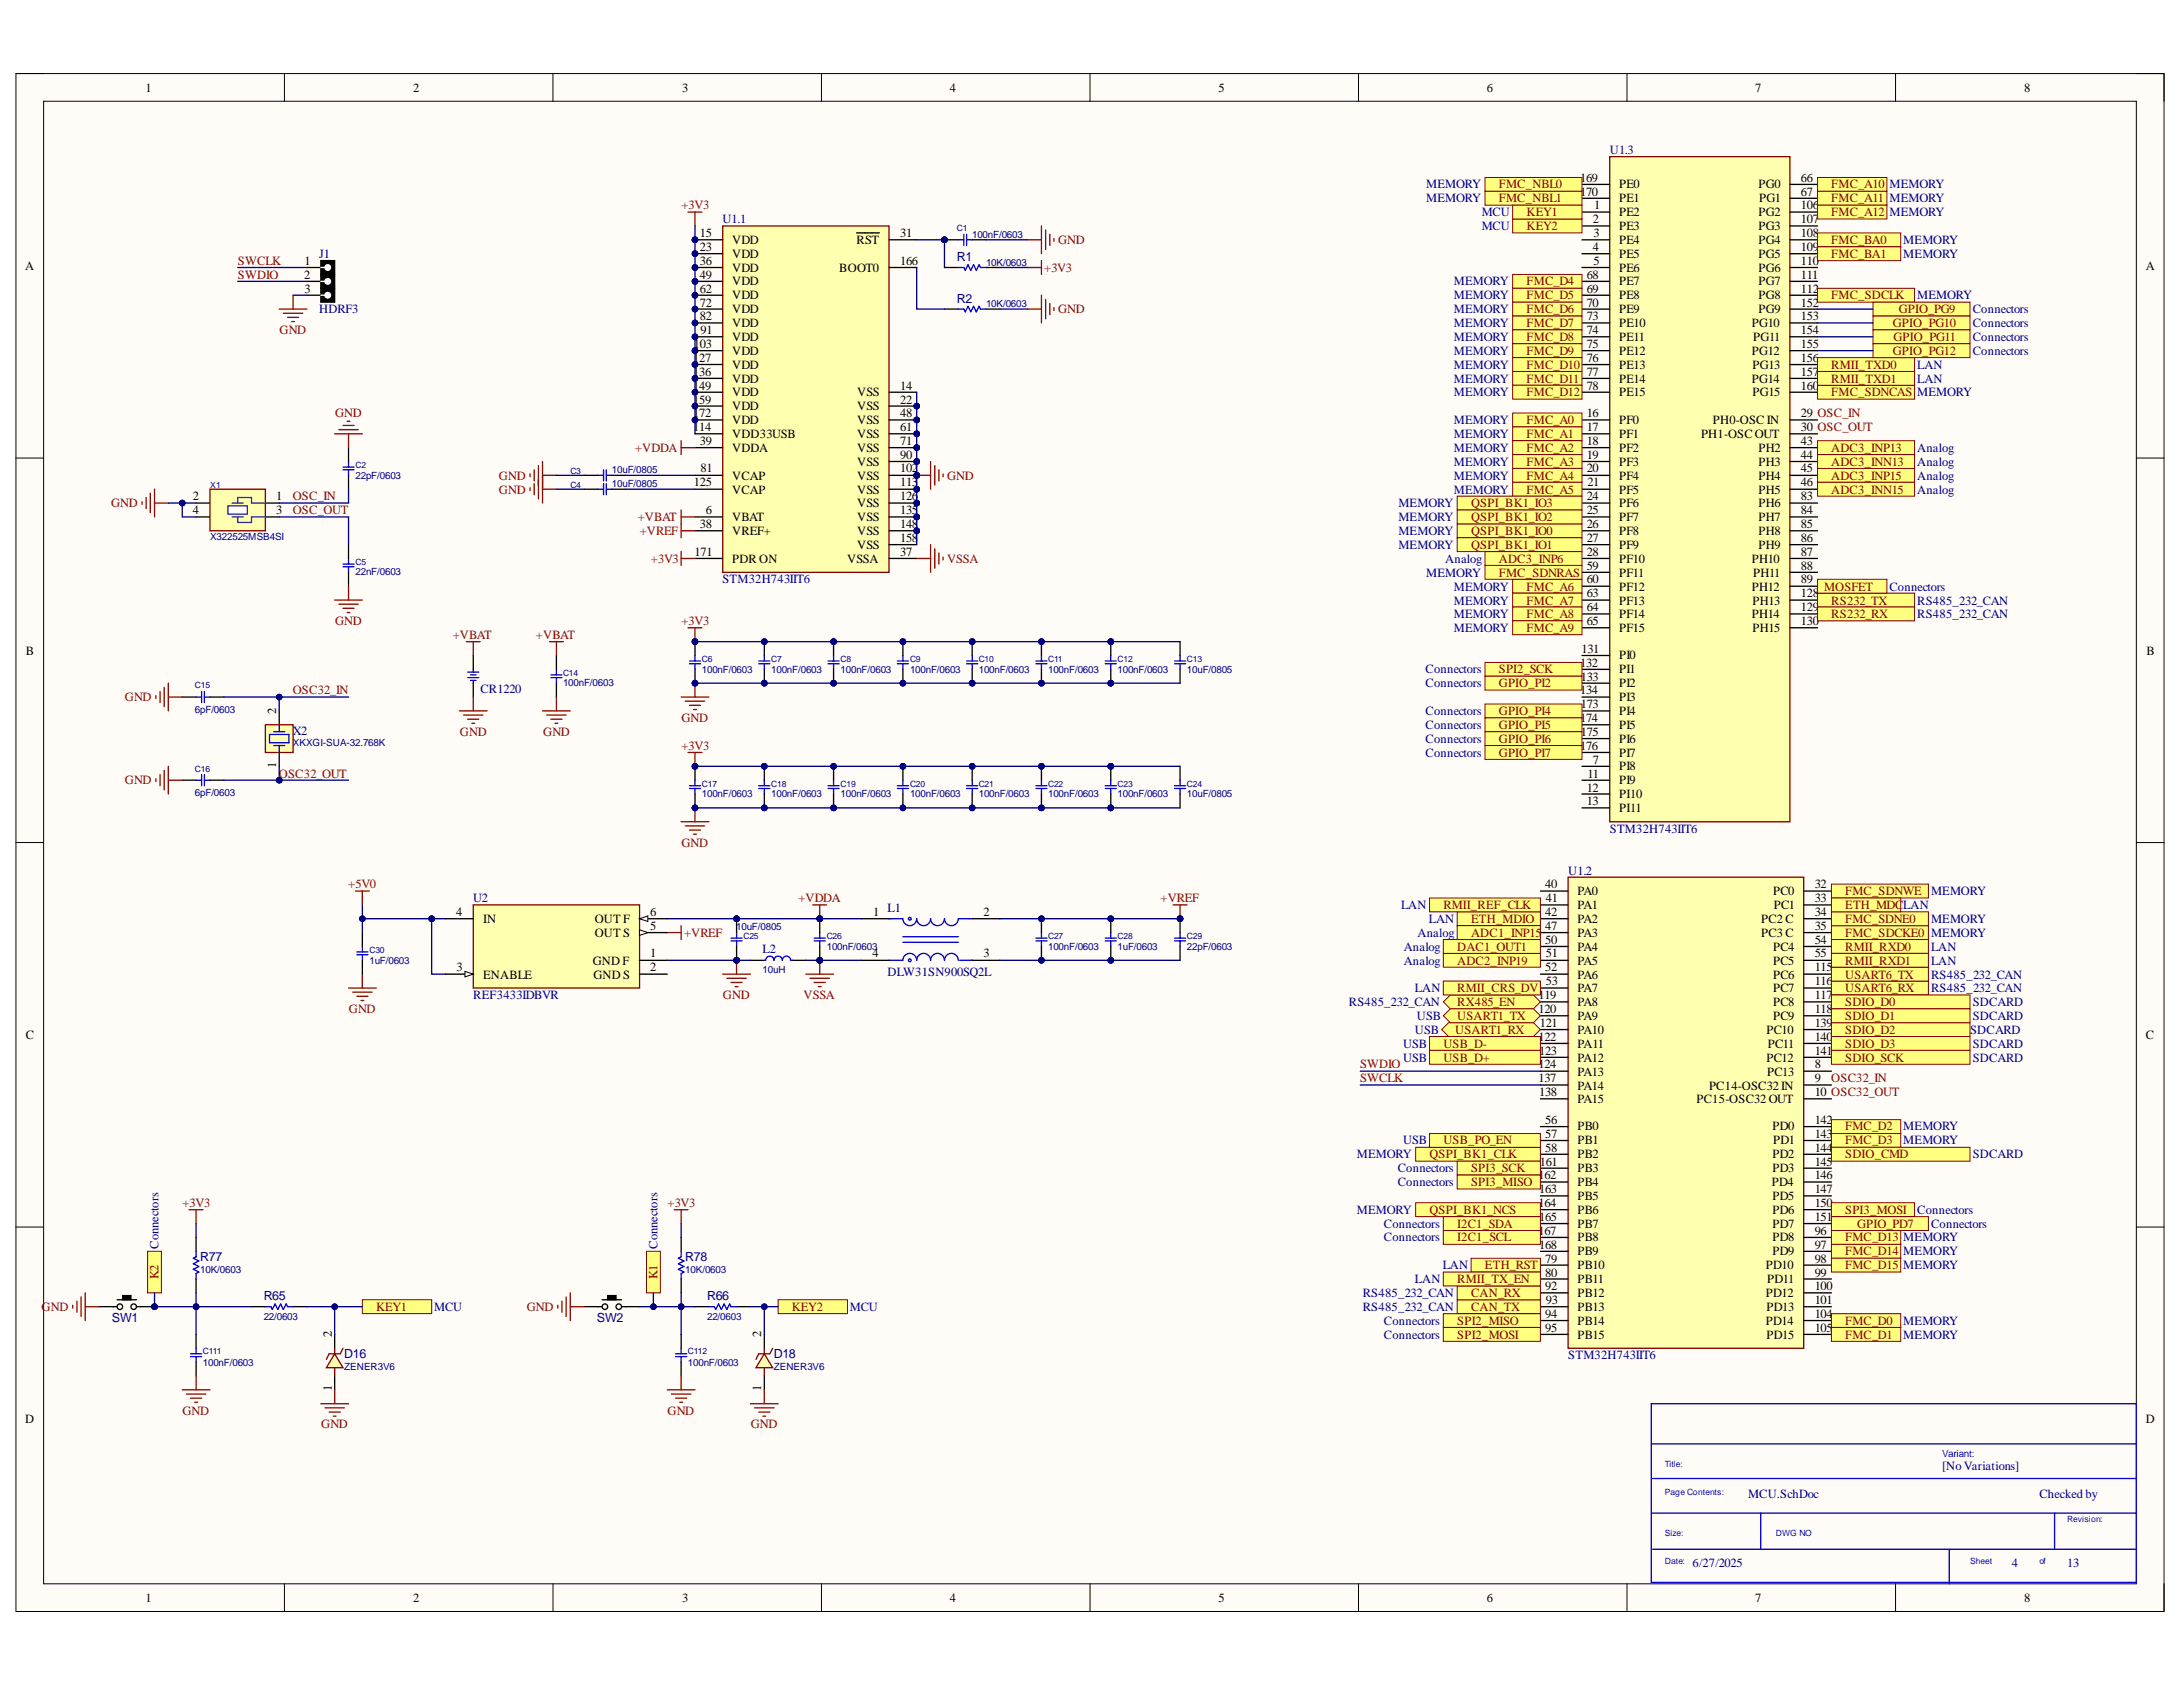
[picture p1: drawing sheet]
<svg xmlns="http://www.w3.org/2000/svg" width="279mm" height="216mm" viewBox="0 0 279 216" stroke-linecap="round" stroke-linejoin="round" font-family="sans-serif">
<defs><g id="words">
<g font-size="1.6">
<text x="18.6" y="11.8">1</text>
<text x="52.9" y="11.8">2</text>
<text x="87.3" y="11.8">3</text>
<text x="121.5" y="11.8">4</text>
<text x="156" y="11.8">5</text>
<text x="190.3" y="11.8">6</text>
<text x="224.7" y="11.8">7</text>
<text x="259.1" y="11.8">8</text>
<text x="202.2" y="23.3">169</text>
<text x="230.5" y="23.3">66</text>
<text x="202.2" y="25">170</text>
<text x="203.8" y="28.6">2</text>
<text x="204" y="26.8">1</text>
<text x="207.2" y="24.1">PE0</text>
<text x="207.2" y="25.9">PE1</text>
<text x="207.2" y="27.6">PE2</text>
<text x="207.2" y="29.4">PE3</text>
<text x="225.1" y="24.1">PG0</text>
<text x="225.1" y="27.6">PG2</text>
<text x="225.1" y="29.4">PG3</text>
<text x="225.2" y="25.9">PG1</text>
<text x="230.5" y="25">67</text>
<text x="230.5" y="26.8">106</text>
<text x="230.5" y="28.6">107</text>
<text x="3.2" y="34.6">A</text>
<text x="38.9" y="35.7">2</text>
<text x="39" y="33.9">1</text>
<text x="89.6" y="30.4">15</text>
<text x="89.6" y="32.1">23</text>
<text x="89.6" y="33.9">36</text>
<text x="89.6" y="35.7">49</text>
<text x="93.7" y="31.2">VDD</text>
<text x="93.7" y="33">VDD</text>
<text x="93.7" y="34.8">VDD</text>
<text x="107.4" y="34.8">BOOT0</text>
<text x="109.6" y="31.2">RST</text>
<text x="115.2" y="30.4">31</text>
<text x="115.2" y="33.9">166</text>
<text x="203.1" y="35.7">68</text>
<text x="203.8" y="32.1">4</text>
<text x="203.9" y="30.4">3</text>
<text x="203.9" y="33.9">5</text>
<text x="207.2" y="31.2">PE4</text>
<text x="207.2" y="33">PE5</text>
<text x="207.2" y="34.8">PE6</text>
<text x="225.1" y="31.2">PG4</text>
<text x="225.1" y="33">PG5</text>
<text x="225.1" y="34.8">PG6</text>
<text x="230.5" y="30.4">108</text>
<text x="230.5" y="32.1">109</text>
<text x="230.5" y="33.9">110</text>
<text x="230.5" y="35.7">111</text>
<text x="274.6" y="34.6">A</text>
<text x="39" y="37.5">3</text>
<text x="89.6" y="37.5">62</text>
<text x="89.6" y="39.2">72</text>
<text x="89.6" y="41">82</text>
<text x="93.7" y="36.5">VDD</text>
<text x="93.7" y="38.3">VDD</text>
<text x="93.7" y="40.1">VDD</text>
<text x="93.7" y="41.9">VDD</text>
<text x="203.1" y="37.5">69</text>
<text x="203.1" y="39.2">70</text>
<text x="203.1" y="41">73</text>
<text x="207.2" y="36.5">PE7</text>
<text x="207.2" y="38.3">PE8</text>
<text x="207.2" y="40.1">PE9</text>
<text x="207.2" y="41.9">PE10</text>
<text x="224.2" y="41.9">PG10</text>
<text x="225.1" y="36.5">PG7</text>
<text x="225.1" y="38.3">PG8</text>
<text x="225.1" y="40.1">PG9</text>
<text x="230.5" y="37.5">112</text>
<text x="230.5" y="39.2">152</text>
<text x="230.5" y="41">153</text>
<text x="88.7" y="46.3">127</text>
<text x="88.8" y="44.6">103</text>
<text x="89.7" y="42.8">91</text>
<text x="93.7" y="43.6">VDD</text>
<text x="93.7" y="45.4">VDD</text>
<text x="93.7" y="47.2">VDD</text>
<text x="203.1" y="42.8">74</text>
<text x="203.1" y="44.6">75</text>
<text x="203.1" y="46.3">76</text>
<text x="207.2" y="43.6">PE11</text>
<text x="207.2" y="45.4">PE12</text>
<text x="207.2" y="47.2">PE13</text>
<text x="224.2" y="45.4">PG12</text>
<text x="224.3" y="47.2">PG13</text>
<text x="224.4" y="43.6">PG11</text>
<text x="230.5" y="42.8">154</text>
<text x="230.5" y="44.6">155</text>
<text x="230.5" y="46.3">156</text>
<text x="88.7" y="48.1">136</text>
<text x="88.7" y="49.9">149</text>
<text x="88.7" y="51.7">159</text>
<text x="88.7" y="53.4">172</text>
<text x="93.7" y="49">VDD</text>
<text x="93.7" y="50.7">VDD</text>
<text x="93.7" y="52.5">VDD</text>
<text x="109.7" y="50.7">VSS</text>
<text x="109.7" y="52.5">VSS</text>
<text x="115.2" y="49.9">14</text>
<text x="115.2" y="51.7">22</text>
<text x="115.2" y="53.4">48</text>
<text x="203.1" y="48.1">77</text>
<text x="203.1" y="49.9">78</text>
<text x="203.1" y="53.4">16</text>
<text x="207.2" y="49">PE14</text>
<text x="207.2" y="50.7">PE15</text>
<text x="224.2" y="49">PG14</text>
<text x="224.3" y="50.7">PG15</text>
<text x="230.5" y="53.4">29 OSC_IN</text>
<text x="230.5" y="48.1">157</text>
<text x="230.5" y="49.9">160</text>
<text x="88.7" y="55.1">114</text>
<text x="89.6" y="56.9">39</text>
<text x="93.7" y="54.3">VDD</text>
<text x="93.7" y="56.1">VDD33USB</text>
<text x="93.7" y="57.8">VDDA</text>
<text x="109.7" y="54.3">VSS</text>
<text x="109.7" y="56.1">VSS</text>
<text x="109.7" y="57.8">VSS</text>
<text x="109.7" y="59.6">VSS</text>
<text x="115.2" y="55.1">61</text>
<text x="115.2" y="56.9">71</text>
<text x="115.2" y="58.7">90</text>
<text x="203.1" y="55.1">17</text>
<text x="203.1" y="56.9">18</text>
<text x="203.1" y="58.7">19</text>
<text x="207.2" y="54.3">PF0</text>
<text x="207.2" y="56.1">PF1</text>
<text x="207.2" y="57.8">PF2</text>
<text x="207.2" y="59.6">PF3</text>
<text x="217.7" y="56.1">PH1-OSC OUT</text>
<text x="219.2" y="54.3">PH0-OSC IN</text>
<text x="225.1" y="57.8">PH2</text>
<text x="225.1" y="59.6">PH3</text>
<text x="230.5" y="55.1">30 OSC_OUT</text>
<text x="230.5" y="56.9">43</text>
<text x="230.5" y="58.7">44</text>
<text x="24.7" y="64">2</text>
<text x="24.7" y="65.8">4</text>
<text x="35.4" y="64">1</text>
<text x="35.4" y="65.8">3</text>
<text x="88.8" y="62.2">125</text>
<text x="89.7" y="60.5">81</text>
<text x="90.3" y="65.8">6</text>
<text x="93.7" y="61.4">VCAP</text>
<text x="93.7" y="63.2">VCAP</text>
<text x="109.7" y="61.4">VSS</text>
<text x="109.7" y="63.2">VSS</text>
<text x="109.7" y="64.9">VSS</text>
<text x="115.2" y="60.5">102</text>
<text x="115.2" y="62.2">113</text>
<text x="115.2" y="64">126</text>
<text x="115.2" y="65.8">135</text>
<text x="203.1" y="60.5">20</text>
<text x="203.1" y="64">24</text>
<text x="203.1" y="65.8">25</text>
<text x="203.2" y="62.2">21</text>
<text x="207.2" y="61.4">PF4</text>
<text x="207.2" y="63.2">PF5</text>
<text x="207.2" y="64.9">PF6</text>
<text x="225.1" y="61.4">PH4</text>
<text x="225.1" y="63.2">PH5</text>
<text x="225.1" y="64.9">PH6</text>
<text x="230.5" y="60.5">45</text>
<text x="230.5" y="62.2">46</text>
<text x="230.5" y="64">83</text>
<text x="230.5" y="65.8">84</text>
<text x="88.9" y="71.1">171</text>
<text x="89.6" y="67.6">38</text>
<text x="93.7" y="66.7">VBAT</text>
<text x="93.7" y="68.5">VREF+</text>
<text x="109.7" y="66.7">VSS</text>
<text x="109.7" y="68.5">VSS</text>
<text x="109.7" y="70.3">VSS</text>
<text x="115.2" y="67.6">148</text>
<text x="115.2" y="69.3">158</text>
<text x="115.2" y="71.1">37</text>
<text x="203.1" y="67.6">26</text>
<text x="203.1" y="69.3">27</text>
<text x="203.1" y="71.1">28</text>
<text x="207.2" y="66.7">PF7</text>
<text x="207.2" y="68.5">PF8</text>
<text x="207.2" y="70.3">PF9</text>
<text x="225.1" y="66.7">PH7</text>
<text x="225.1" y="68.5">PH8</text>
<text x="225.1" y="70.3">PH9</text>
<text x="230.5" y="67.6">85</text>
<text x="230.5" y="69.3">86</text>
<text x="230.5" y="71.1">87</text>
<text x="93.7" y="72">PDR ON</text>
<text x="108.4" y="72">VSSA</text>
<text x="203.1" y="72.9">59</text>
<text x="203.1" y="74.7">60</text>
<text x="203.1" y="76.4">63</text>
<text x="207.2" y="72">PF10</text>
<text x="207.2" y="73.8">PF11</text>
<text x="207.2" y="75.6">PF12</text>
<text x="207.2" y="77.4">PF13</text>
<text x="224.2" y="72">PH10</text>
<text x="224.2" y="75.6">PH12</text>
<text x="224.3" y="77.4">PH13</text>
<text x="224.4" y="73.8">PH11</text>
<text x="230.5" y="72.9">88</text>
<text x="230.5" y="74.7">89</text>
<text x="230.5" y="76.4">128</text>
<text x="3.3" y="83.8">B</text>
<text x="202.4" y="83.5">131</text>
<text x="203.1" y="78.2">64</text>
<text x="203.1" y="80">65</text>
<text x="207.2" y="79.1">PF14</text>
<text x="207.2" y="80.9">PF15</text>
<text x="224.2" y="79.1">PH14</text>
<text x="224.3" y="80.9">PH15</text>
<text x="230.5" y="78.2">129</text>
<text x="230.5" y="80">130</text>
<text x="274.7" y="83.8">B</text>
<text x="202.2" y="85.3">132</text>
<text x="202.2" y="88.9">134</text>
<text x="202.3" y="87.1">133</text>
<text x="207.2" y="84.4">PI0</text>
<text x="207.2" y="86.2">PI1</text>
<text x="207.2" y="87.9">PI2</text>
<text x="207.2" y="89.7">PI3</text>
<text x="35.4" y="91.3" transform="rotate(-90 35.4 91.3)">2</text>
<text x="202.2" y="92.4">174</text>
<text x="202.2" y="96">176</text>
<text x="202.3" y="90.6">173</text>
<text x="202.3" y="94.2">175</text>
<text x="207.2" y="91.5">PI4</text>
<text x="207.2" y="93.3">PI5</text>
<text x="207.2" y="95">PI6</text>
<text x="35.4" y="98.3" transform="rotate(-90 35.4 98.3)">1</text>
<text x="203.1" y="101.3">12</text>
<text x="203.2" y="99.5">11</text>
<text x="203.8" y="97.7">7</text>
<text x="207.2" y="96.8">PI7</text>
<text x="207.2" y="98.6">PI8</text>
<text x="207.2" y="100.4">PI9</text>
<text x="203.1" y="103.1">13</text>
<text x="207.2" y="102.1">PI10</text>
<text x="207.2" y="103.9">PI11</text>
<text x="197.8" y="113.6">40</text>
<text x="232.3" y="113.6">32</text>
<text x="58.4" y="117.2">4</text>
<text x="61.8" y="118.1">IN</text>
<text x="76.1" y="118.1">OUT F</text>
<text x="76.1" y="119.9">OUT S</text>
<text x="83.2" y="117.2">6</text>
<text x="83.2" y="119">5</text>
<text x="111.7" y="117.2">1</text>
<text x="125.9" y="117.2">2</text>
<text x="197.8" y="117.2">42</text>
<text x="197.8" y="119">47</text>
<text x="197.8" y="115.4">41</text>
<text x="201.9" y="114.6">PA0</text>
<text x="201.9" y="116.4">PA1</text>
<text x="201.9" y="118.1">PA2</text>
<text x="201.9" y="119.9">PA3</text>
<text x="225.4" y="118.1">PC2 C</text>
<text x="225.4" y="119.9">PC3 C</text>
<text x="226.9" y="114.6">PC0</text>
<text x="227" y="116.4">PC1</text>
<text x="232.3" y="115.4">33</text>
<text x="232.3" y="117.2">34</text>
<text x="232.3" y="119">35</text>
<text x="58.4" y="124.3">3</text>
<text x="61.8" y="125.2">ENABLE</text>
<text x="75.9" y="123.5">GND F</text>
<text x="76" y="125.2">GND S</text>
<text x="83.2" y="122.5">1</text>
<text x="83.2" y="124.3">2</text>
<text x="111.7" y="122.5">4</text>
<text x="125.9" y="122.5">3</text>
<text x="197.8" y="120.7">50</text>
<text x="197.8" y="124.3">52</text>
<text x="197.8" y="122.5">51</text>
<text x="201.9" y="121.7">PA4</text>
<text x="201.9" y="123.5">PA5</text>
<text x="201.9" y="125.2">PA6</text>
<text x="226.9" y="121.7">PC4</text>
<text x="226.9" y="123.5">PC5</text>
<text x="226.9" y="125.2">PC6</text>
<text x="232.3" y="120.7">54</text>
<text x="232.3" y="122.5">55</text>
<text x="232.3" y="124.3">115</text>
<text x="196.9" y="127.9">119</text>
<text x="196.9" y="129.6">120</text>
<text x="197.1" y="131.4">121</text>
<text x="197.8" y="126.1">53</text>
<text x="201.9" y="127">PA7</text>
<text x="201.9" y="128.8">PA8</text>
<text x="201.9" y="130.6">PA9</text>
<text x="226.9" y="127">PC7</text>
<text x="226.9" y="128.8">PC8</text>
<text x="226.9" y="130.6">PC9</text>
<text x="232.3" y="126.1">116</text>
<text x="232.3" y="127.9">117</text>
<text x="232.3" y="129.6">118</text>
<text x="232.3" y="131.4">139</text>
<text x="3.3" y="133">C</text>
<text x="196.9" y="133.2">122</text>
<text x="196.9" y="136.7">124</text>
<text x="197" y="135">123</text>
<text x="201.9" y="132.3">PA10</text>
<text x="201.9" y="134.1">PA11</text>
<text x="201.9" y="135.9">PA12</text>
<text x="201.9" y="137.7">PA13</text>
<text x="226.1" y="132.3">PC10</text>
<text x="226.1" y="135.9">PC12</text>
<text x="226.2" y="137.7">PC13</text>
<text x="226.3" y="134.1">PC11</text>
<text x="232.3" y="133.2">140</text>
<text x="232.3" y="135">141</text>
<text x="232.3" y="136.7">8</text>
<text x="274.6" y="133">C</text>
<text x="196.9" y="138.5">137</text>
<text x="197" y="140.3">138</text>
<text x="197.8" y="143.8">56</text>
<text x="201.9" y="139.4">PA14</text>
<text x="201.9" y="141.2">PA15</text>
<text x="217.1" y="141.2">PC15-OSC32 OUT</text>
<text x="218.7" y="139.4">PC14-OSC32 IN</text>
<text x="232.3" y="138.5">9</text>
<text x="232.3" y="140.3">10 OSC32_OUT</text>
<text x="232.3" y="143.8">142</text>
<text x="197.1" y="149.2">161</text>
<text x="197.8" y="145.6">57</text>
<text x="197.8" y="147.4">58</text>
<text x="201.9" y="144.7">PB0</text>
<text x="201.9" y="146.5">PB1</text>
<text x="201.9" y="148.2">PB2</text>
<text x="226.9" y="144.7">PD0</text>
<text x="226.9" y="148.2">PD2</text>
<text x="226.9" y="146.5">PD1</text>
<text x="232.3" y="145.6">143</text>
<text x="232.3" y="147.4">144</text>
<text x="232.3" y="149.2">145</text>
<text x="196.9" y="150.9">162</text>
<text x="196.9" y="154.5">164</text>
<text x="197" y="152.7">163</text>
<text x="201.9" y="150">PB3</text>
<text x="201.9" y="151.8">PB4</text>
<text x="201.9" y="153.6">PB5</text>
<text x="201.9" y="155.3">PB6</text>
<text x="226.8" y="151.8">PD4</text>
<text x="226.9" y="150">PD3</text>
<text x="226.9" y="153.6">PD5</text>
<text x="226.9" y="155.3">PD6</text>
<text x="232.3" y="150.9">146</text>
<text x="232.3" y="152.7">147</text>
<text x="232.3" y="154.5">150</text>
<text x="196.9" y="158">167</text>
<text x="197" y="156.3">165</text>
<text x="197" y="159.8">168</text>
<text x="197.8" y="161.6">79</text>
<text x="201.9" y="157.1">PB7</text>
<text x="201.9" y="158.9">PB8</text>
<text x="201.9" y="160.7">PB9</text>
<text x="226.9" y="157.1">PD7</text>
<text x="226.9" y="158.9">PD8</text>
<text x="226.9" y="160.7">PD9</text>
<text x="232.3" y="156.3">151</text>
<text x="232.3" y="158">96</text>
<text x="232.3" y="159.8">97</text>
<text x="232.3" y="161.6">98</text>
<text x="197.8" y="163.4">80</text>
<text x="197.8" y="165.1">92</text>
<text x="197.8" y="166.9">93</text>
<text x="201.9" y="162.4">PB10</text>
<text x="201.9" y="164.2">PB11</text>
<text x="201.9" y="166">PB12</text>
<text x="201.9" y="167.8">PB13</text>
<text x="226" y="162.4">PD10</text>
<text x="226" y="166">PD12</text>
<text x="226.1" y="167.8">PD13</text>
<text x="226.2" y="164.2">PD11</text>
<text x="232.3" y="163.4">99</text>
<text x="232.3" y="165.1">100</text>
<text x="232.3" y="166.9">101</text>
<text x="42.5" y="171.1" transform="rotate(-90 42.5 171.1)">2</text>
<text x="97.4" y="171.1" transform="rotate(-90 97.4 171.1)">2</text>
<text x="197.8" y="168.7">94</text>
<text x="197.8" y="170.5">95</text>
<text x="201.9" y="169.5">PB14</text>
<text x="201.9" y="171.3">PB15</text>
<text x="226" y="169.5">PD14</text>
<text x="226.1" y="171.3">PD15</text>
<text x="232.3" y="168.7">104</text>
<text x="232.3" y="170.5">105</text>
<text x="42.5" y="178.1" transform="rotate(-90 42.5 178.1)">1</text>
<text x="97.4" y="178.1" transform="rotate(-90 97.4 178.1)">1</text>
<text x="3.2" y="182.1">D</text>
<text x="274.6" y="182.1">D</text>
<text x="18.6" y="205">1</text>
<text x="52.9" y="205">2</text>
<text x="87.3" y="205">3</text>
<text x="121.5" y="205">4</text>
<text x="156" y="205">5</text>
<text x="190.3" y="205">6</text>
<text x="224.7" y="205">7</text>
<text x="259.1" y="205">8</text>
</g>
<g font-size="1.6" fill="#000080">
<text x="206" y="19.7">U1.3</text>
<text x="92.5" y="28.6">U1.1</text>
<text x="182.5" y="24.1">MEMORY</text>
<text x="182.5" y="25.9">MEMORY</text>
<text x="189.6" y="29.4">MCU</text>
<text x="189.6" y="27.6">MCU</text>
<text x="40.9" y="33">J1</text>
<text x="122.5" y="33.4">R1</text>
<text x="243.6" y="31.2">MEMORY</text>
<text x="243.6" y="33">MEMORY</text>
<text x="40.9" y="40.1">HDRF3</text>
<text x="122.5" y="38.7">R2</text>
<text x="186.1" y="36.5">MEMORY</text>
<text x="186.1" y="38.3">MEMORY</text>
<text x="186.1" y="40.1">MEMORY</text>
<text x="186.1" y="41.9">MEMORY</text>
<text x="245.4" y="38.3">MEMORY</text>
<text x="252.5" y="40.1">Connectors</text>
<text x="252.5" y="41.9">Connectors</text>
<text x="186.1" y="43.6">MEMORY</text>
<text x="186.1" y="45.4">MEMORY</text>
<text x="186.1" y="47.2">MEMORY</text>
<text x="245.4" y="47.2">LAN</text>
<text x="252.5" y="43.6">Connectors</text>
<text x="252.5" y="45.4">Connectors</text>
<text x="186.1" y="49">MEMORY</text>
<text x="186.1" y="50.7">MEMORY</text>
<text x="245.4" y="49">LAN</text>
<text x="186.1" y="54.3">MEMORY</text>
<text x="186.1" y="56.1">MEMORY</text>
<text x="186.1" y="57.8">MEMORY</text>
<text x="186.1" y="59.6">MEMORY</text>
<text x="245.4" y="57.8">Analog</text>
<text x="245.4" y="59.6">Analog</text>
<text x="179" y="64.9">MEMORY</text>
<text x="186.1" y="61.4">MEMORY</text>
<text x="186.1" y="63.2">MEMORY</text>
<text x="245.4" y="61.4">Analog</text>
<text x="245.4" y="63.2">Analog</text>
<text x="179" y="68.5">MEMORY</text>
<text x="179" y="70.3">MEMORY</text>
<text x="179" y="66.7">MEMORY</text>
<text x="92.5" y="74.7">STM32H743IIT6</text>
<text x="182.5" y="73.8">MEMORY</text>
<text x="185" y="72">Analog</text>
<text x="186.1" y="75.6">MEMORY</text>
<text x="186.1" y="77.4">MEMORY</text>
<text x="241.8" y="75.6">Connectors</text>
<text x="245.4" y="77.4">RS485_232_CAN</text>
<text x="186.1" y="79.1">MEMORY</text>
<text x="186.1" y="80.9">MEMORY</text>
<text x="245.4" y="79.1">RS485_232_CAN</text>
<text x="61.5" y="88.7">CR1220</text>
<text x="182.4" y="86.2">Connectors</text>
<text x="182.4" y="87.9">Connectors</text>
<text x="37.5" y="94">X2</text>
<text x="182.4" y="91.5">Connectors</text>
<text x="182.4" y="93.3">Connectors</text>
<text x="182.4" y="95">Connectors</text>
<text x="182.4" y="96.8">Connectors</text>
<text x="206" y="106.6">STM32H743IIT6</text>
<text x="200.7" y="112">U1.2</text>
<text x="60.6" y="115.4">U2</text>
<text x="113.6" y="116.7">L1</text>
<text x="179.3" y="116.4">LAN</text>
<text x="181.4" y="119.9">Analog</text>
<text x="182.9" y="118.1">LAN</text>
<text x="247.2" y="114.6">MEMORY</text>
<text x="247.2" y="118.1">MEMORY</text>
<text x="97.6" y="122">L2</text>
<text x="113.6" y="124.9">DLW31SN900SQ2L</text>
<text x="179.7" y="123.5">Analog</text>
<text x="179.7" y="121.7">Analog</text>
<text x="247.2" y="125.2">RS485_232_CAN</text>
<text x="247.2" y="121.7">LAN</text>
<text x="247.2" y="123.5">LAN</text>
<text x="60.6" y="127.9">REF3433IDBVR</text>
<text x="172.6" y="128.8">RS485_232_CAN</text>
<text x="181.1" y="127">LAN</text>
<text x="181.3" y="130.6">USB</text>
<text x="247.2" y="127">RS485_232_CAN</text>
<text x="252.5" y="128.8">SDCARD</text>
<text x="252.5" y="130.6">SDCARD</text>
<text x="179.6" y="134.1">USB</text>
<text x="179.6" y="135.9">USB</text>
<text x="181.1" y="132.3">USB</text>
<text x="252.1" y="132.3">SDCARD</text>
<text x="252.5" y="134.1">SDCARD</text>
<text x="252.5" y="135.9">SDCARD</text>
<text x="173.7" y="148.2">MEMORY</text>
<text x="179.6" y="146.5">USB</text>
<text x="243.6" y="144.7">MEMORY</text>
<text x="243.6" y="146.5">MEMORY</text>
<text x="252.5" y="148.2">SDCARD</text>
<text x="173.7" y="155.3">MEMORY</text>
<text x="178.9" y="150">Connectors</text>
<text x="178.9" y="151.8">Connectors</text>
<text x="245.4" y="155.3">Connectors</text>
<text x="20.3" y="159.8" transform="rotate(-90 20.3 159.8)">Connectors</text>
<text x="25.6" y="161.4">R77</text>
<text x="84.2" y="159.8" transform="rotate(-90 84.2 159.8)">Connectors</text>
<text x="87.7" y="161.4">R78</text>
<text x="177.1" y="158.9">Connectors</text>
<text x="177.1" y="157.1">Connectors</text>
<text x="247.2" y="157.1">Connectors</text>
<text x="33.7" y="166.3">R65</text>
<text x="55.6" y="167.8">MCU</text>
<text x="90.5" y="166.3">R66</text>
<text x="108.8" y="167.8">MCU</text>
<text x="174.4" y="167.8">RS485_232_CAN</text>
<text x="174.4" y="166">RS485_232_CAN</text>
<text x="181.1" y="164.2">LAN</text>
<text x="184.6" y="162.4">LAN</text>
<text x="14.3" y="169.2">SW1</text>
<text x="44.1" y="173.8">D16</text>
<text x="76.4" y="169.2">SW2</text>
<text x="99" y="173.8">D18</text>
<text x="177.1" y="169.5">Connectors</text>
<text x="177.1" y="171.3">Connectors</text>
<text x="200.7" y="173.9">STM32H743IIT6</text>
<text x="243.6" y="169.5">MEMORY</text>
<text x="243.6" y="171.3">MEMORY</text>
<text x="223.7" y="191.7">MCU.SchDoc</text>
<text x="248.6" y="188.1">[No Variations]</text>
<text x="261" y="191.7">Checked by</text>
<text x="216.6" y="200.6">6/27/2025</text>
<text x="257.5" y="200.6">4</text>
<text x="264.6" y="200.6">13</text>
</g>
<g font-size="1.6" fill="#980000">
<text x="87.2" y="26.8">+3V3</text>
<text x="30.5" y="33.9">SWCLK</text>
<text x="30.5" y="35.7">SWDIO</text>
<text x="133.6" y="34.8">+3V3</text>
<text x="135.4" y="31.2">GND</text>
<text x="135.4" y="40.1">GND</text>
<text x="35.8" y="42.8">GND</text>
<text x="42.9" y="53.4">GND</text>
<text x="81.3" y="57.8">+VDDA</text>
<text x="14.2" y="64.9">GND</text>
<text x="37.5" y="65.8">OSC_OUT</text>
<text x="37.5" y="64">OSC_IN</text>
<text x="63.9" y="61.4">GND</text>
<text x="63.9" y="63.2">GND</text>
<text x="121.2" y="61.4">GND</text>
<text x="81.6" y="66.7">+VBAT</text>
<text x="81.9" y="68.5">+VREF</text>
<text x="83.3" y="72">+3V3</text>
<text x="121.2" y="72">VSSA</text>
<text x="42.9" y="80">GND</text>
<text x="57.9" y="81.8">+VBAT</text>
<text x="68.6" y="81.8">+VBAT</text>
<text x="87.2" y="80">+3V3</text>
<text x="16" y="89.7">GND</text>
<text x="37.5" y="88.9">OSC32_IN</text>
<text x="58.9" y="94.2">GND</text>
<text x="69.5" y="94.2">GND</text>
<text x="87.2" y="92.4">GND</text>
<text x="87.2" y="96">+3V3</text>
<text x="16" y="100.4">GND</text>
<text x="35.7" y="99.5">OSC32_OUT</text>
<text x="44.6" y="113.6">+5V0</text>
<text x="87.2" y="108.4">GND</text>
<text x="87.5" y="119.9">+VREF</text>
<text x="102.2" y="115.4">+VDDA</text>
<text x="148.5" y="115.4">+VREF</text>
<text x="44.7" y="129.6">GND</text>
<text x="92.5" y="127.9">GND</text>
<text x="102.9" y="127.9">VSSA</text>
<text x="174.1" y="136.7">SWDIO</text>
<text x="174.1" y="138.5">SWCLK</text>
<text x="234.4" y="138.5">OSC32_IN</text>
<text x="23.3" y="154.5">+3V3</text>
<text x="85.4" y="154.5">+3V3</text>
<text x="5.3" y="167.8">GND</text>
<text x="67.4" y="167.8">GND</text>
<text x="23.3" y="181">GND</text>
<text x="41.1" y="182.8">GND</text>
<text x="85.4" y="181">GND</text>
<text x="96.1" y="182.8">GND</text>
</g>
<g font-size="1.6" fill="#800000">
<text x="191.8" y="24.1">FMC_NBL0</text>
<text x="191.8" y="25.9">FMC_NBL1</text>
<text x="195.4" y="29.4">KEY2</text>
<text x="195.4" y="27.6">KEY1</text>
<text x="234.4" y="24.1">FMC_A10 MEMORY</text>
<text x="234.4" y="25.9">FMC_A11 MEMORY</text>
<text x="234.4" y="27.6">FMC_A12 MEMORY</text>
<text x="234.4" y="31.2">FMC_BA0</text>
<text x="234.4" y="33">FMC_BA1</text>
<text x="195.4" y="36.5">FMC_D4</text>
<text x="195.4" y="38.3">FMC_D5</text>
<text x="195.4" y="40.1">FMC_D6</text>
<text x="195.4" y="41.9">FMC_D7</text>
<text x="234.4" y="38.3">FMC_SDCLK</text>
<text x="242.3" y="41.9">GPIO_PG10</text>
<text x="243" y="40.1">GPIO_PG9</text>
<text x="195.4" y="43.6">FMC_D8</text>
<text x="195.4" y="45.4">FMC_D9</text>
<text x="195.4" y="47.2">FMC_D10</text>
<text x="234.4" y="47.2">RMII_TXD0</text>
<text x="242.3" y="45.4">GPIO_PG12</text>
<text x="242.3" y="43.6">GPIO_PG11</text>
<text x="195.4" y="49">FMC_D11</text>
<text x="195.4" y="50.7">FMC_D12</text>
<text x="234.4" y="50.7">FMC_SDNCAS MEMORY</text>
<text x="234.4" y="49">RMII_TXD1</text>
<text x="195.4" y="54.3">FMC_A0</text>
<text x="195.4" y="56.1">FMC_A1</text>
<text x="195.4" y="57.8">FMC_A2</text>
<text x="195.4" y="59.6">FMC_A3</text>
<text x="234.4" y="57.8">ADC3_INP13</text>
<text x="234.4" y="59.6">ADC3_INN13</text>
<text x="188.3" y="64.9">QSPI_BK1_IO3</text>
<text x="195.4" y="61.4">FMC_A4</text>
<text x="195.4" y="63.2">FMC_A5</text>
<text x="234.4" y="61.4">ADC3_INP15</text>
<text x="234.4" y="63.2">ADC3_INN15</text>
<text x="188.3" y="68.5">QSPI_BK1_IO0</text>
<text x="188.3" y="70.3">QSPI_BK1_IO1</text>
<text x="188.3" y="66.7">QSPI_BK1_IO2</text>
<text x="191.8" y="73.8">FMC_SDNRAS</text>
<text x="191.8" y="72">ADC3_INP6</text>
<text x="195.4" y="75.6">FMC_A6</text>
<text x="195.4" y="77.4">FMC_A7</text>
<text x="233.5" y="75.6">MOSFET</text>
<text x="234.4" y="77.4">RS232_TX</text>
<text x="195.4" y="79.1">FMC_A8</text>
<text x="195.4" y="80.9">FMC_A9</text>
<text x="234.4" y="79.1">RS232_RX</text>
<text x="191.8" y="86.2">SPI2_SCK</text>
<text x="191.8" y="87.9">GPIO_PI2</text>
<text x="191.8" y="91.5">GPIO_PI4</text>
<text x="191.8" y="93.3">GPIO_PI5</text>
<text x="191.8" y="95">GPIO_PI6</text>
<text x="191.8" y="96.8">GPIO_PI7</text>
<text x="184.7" y="116.4">RMII_REF_CLK</text>
<text x="188.3" y="118.1">ETH_MDIO</text>
<text x="188.3" y="119.9">ADC1_INP15</text>
<text x="236.2" y="119.9">FMC_SDCKE0 MEMORY</text>
<text x="236.2" y="114.6">FMC_SDNWE</text>
<text x="236.2" y="118.1">FMC_SDNE0</text>
<text x="236.2" y="116.4">ETH_MDCLAN</text>
<text x="186.5" y="123.5">ADC2_INP19</text>
<text x="186.5" y="121.7">DAC1_OUT1</text>
<text x="236.2" y="125.2">USART6_TX</text>
<text x="236.2" y="121.7">RMII_RXD0</text>
<text x="236.2" y="123.5">RMII_RXD1</text>
<text x="186.5" y="128.8">RX485_EN</text>
<text x="186.5" y="130.6">USART1_TX</text>
<text x="186.5" y="127">RMII_CRS_DV</text>
<text x="236.2" y="127">USART6_RX</text>
<text x="236.2" y="128.8">SDIO_D0</text>
<text x="236.2" y="130.6">SDIO_D1</text>
<text x="184.7" y="134.1">USB_D-</text>
<text x="184.7" y="135.9">USB_D+</text>
<text x="186.3" y="132.3">USART1_RX</text>
<text x="236.2" y="132.3">SDIO_D2</text>
<text x="236.2" y="134.1">SDIO_D3</text>
<text x="236.2" y="135.9">SDIO_SCK</text>
<text x="183" y="148.2">QSPI_BK1_CLK</text>
<text x="184.7" y="146.5">USB_PO_EN</text>
<text x="236.2" y="144.7">FMC_D2</text>
<text x="236.2" y="146.5">FMC_D3</text>
<text x="236.2" y="148.2">SDIO_CMD</text>
<text x="183" y="155.3">QSPI_BK1_NCS</text>
<text x="188.3" y="150">SPI3_SCK</text>
<text x="188.3" y="151.8">SPI3_MISO</text>
<text x="236.2" y="155.3">SPI3_MOSI</text>
<text x="186.5" y="158.9">I2C1_SCL</text>
<text x="186.5" y="157.1">I2C1_SDA</text>
<text x="236.2" y="158.9">FMC_D13 MEMORY</text>
<text x="236.2" y="160.7">FMC_D14 MEMORY</text>
<text x="237.7" y="157.1">GPIO_PD7</text>
<text x="20.3" y="163.7" transform="rotate(-90 20.3 163.7)">K2</text>
<text x="48.1" y="167.8">KEY1</text>
<text x="84.2" y="163.7" transform="rotate(-90 84.2 163.7)">K1</text>
<text x="101.3" y="167.8">KEY2</text>
<text x="186.5" y="164.2">RMII_TX_EN</text>
<text x="188.3" y="167.8">CAN_TX</text>
<text x="188.3" y="166">CAN_RX</text>
<text x="190.1" y="162.4">ETH_RST</text>
<text x="236.2" y="162.4">FMC_D15 MEMORY</text>
<text x="186.5" y="169.5">SPI2_MISO</text>
<text x="186.5" y="171.3">SPI2_MOSI</text>
<text x="236.2" y="169.5">FMC_D0</text>
<text x="236.2" y="171.3">FMC_D1</text>
</g>
<g font-size="1.3" fill="#000080">
<text x="124.4" y="30.4">100nF/0603</text>
<text x="126.2" y="34">10K/0603</text>
<text x="126.2" y="39.3">10K/0603</text>
<text x="45.5" y="61.3">22pF/0603</text>
<text x="78.3" y="60.5">10uF/0805</text>
<text x="78.3" y="62.3">10uF/0805</text>
<text x="26.9" y="69.1">X322525MSB4SI</text>
<text x="45.5" y="73.6">22nF/0603</text>
<text x="72.1" y="87.9">100nF/0603</text>
<text x="89.8" y="86.1">100nF/0603</text>
<text x="98.7" y="86.1">100nF/0603</text>
<text x="107.6" y="86.1">100nF/0603</text>
<text x="116.5" y="86.1">100nF/0603</text>
<text x="125.3" y="86.1">100nF/0603</text>
<text x="134.2" y="86.1">100nF/0603</text>
<text x="143" y="86.1">100nF/0603</text>
<text x="151.9" y="86.1">10uF/0805</text>
<text x="25" y="91.2">6pF/0603</text>
<text x="37.5" y="95.5">XKXGI-SUA-32.768K</text>
<text x="25" y="101.9">6pF/0603</text>
<text x="89.8" y="102.1">100nF/0603</text>
<text x="98.7" y="102.1">100nF/0603</text>
<text x="107.6" y="102.1">100nF/0603</text>
<text x="116.5" y="102.1">100nF/0603</text>
<text x="125.3" y="102.1">100nF/0603</text>
<text x="134.2" y="102.1">100nF/0603</text>
<text x="143" y="102.1">100nF/0603</text>
<text x="151.9" y="102.1">10uF/0805</text>
<text x="94.2" y="119.1">10uF/0805</text>
<text x="47.3" y="123.4">1uF/0603</text>
<text x="97.6" y="124.6">10uH</text>
<text x="105.8" y="121.6">100nF/0603</text>
<text x="134.2" y="121.6">100nF/0603</text>
<text x="143" y="121.6">1uF/0603</text>
<text x="151.9" y="121.6">22pF/0603</text>
<text x="25.6" y="162.9">10K/0603</text>
<text x="87.7" y="162.9">10K/0603</text>
<text x="33.7" y="168.9">22/0603</text>
<text x="90.5" y="168.9">22/0603</text>
<text x="26" y="174.8">100nF/0603</text>
<text x="44.1" y="175.3">ZENER3V6</text>
<text x="88.1" y="174.8">100nF/0603</text>
<text x="99" y="175.3">ZENER3V6</text>
</g>
<text font-size="1.3" fill="#00f" x="248.6" y="186.5">Variant:</text>
<g font-size="1.1" fill="#000080">
<text x="122.5" y="29.6">C1</text>
<text x="45.5" y="59.9">C2</text>
<text x="26.9" y="62.4">X1</text>
<text x="73" y="60.6">C3</text>
<text x="73" y="62.4">C4</text>
<text x="45.5" y="72.3">C5</text>
<text x="25" y="88.1">C15</text>
<text x="72.1" y="86.5">C14</text>
<text x="89.8" y="84.7">C6</text>
<text x="98.7" y="84.7">C7</text>
<text x="107.6" y="84.7">C8</text>
<text x="116.5" y="84.7">C9</text>
<text x="125.3" y="84.7">C10</text>
<text x="134.2" y="84.7">C11</text>
<text x="143" y="84.7">C12</text>
<text x="151.9" y="84.7">C13</text>
<text x="25" y="98.8">C16</text>
<text x="89.8" y="100.7">C17</text>
<text x="98.7" y="100.7">C18</text>
<text x="107.6" y="100.7">C19</text>
<text x="116.5" y="100.7">C20</text>
<text x="125.3" y="100.7">C21</text>
<text x="134.2" y="100.7">C22</text>
<text x="143" y="100.7">C23</text>
<text x="151.9" y="100.7">C24</text>
<text x="47.3" y="121.9">C30</text>
<text x="95.2" y="120.2">C25</text>
<text x="105.8" y="120.2">C26</text>
<text x="134.2" y="120.2">C27</text>
<text x="143" y="120.2">C28</text>
<text x="151.9" y="120.2">C29</text>
<text x="26" y="173.3">C111</text>
<text x="88.1" y="173.3">C112</text>
</g>
<g font-size="1.1" fill="#00f">
<text x="213.1" y="187.7">Title:</text>
<text x="213.1" y="191.3">Page Contents:</text>
<text x="213.1" y="196.6">Size:</text>
<text x="227.3" y="196.6">DWG NO</text>
<text x="264.6" y="194.8">Revision:</text>
<text x="213.1" y="200.1">Date:</text>
<text x="252.1" y="200.1">Sheet</text>
<text x="261" y="200.1">of</text>
</g>
</g></defs>
<path d="M2 9.4h275v196.8h-275z" fill-rule="evenodd" fill="#fffcf8"/>
<path d="M2 9.4h275v196.8h-275z" fill="none" stroke="#000" stroke-width=".13"/>
<path d="M5.6 13h267.8v189.7h-267.8z" fill-rule="evenodd" fill="#fffcf8"/>
<g fill="none" stroke="#000" stroke-width=".13">
<path d="M2 9.4h3.6M5.6 13h267.8v189.7h-267.8zM36.4 9.4v3.6M70.8 9.4v3.6M105.1 9.4v3.6M139.5 9.4v3.6M173.9 9.4v3.6M208.2 9.4v3.6M242.6 9.4v3.6M273.4 9.4h3.6v3.6M2 58.6h3.6M273.4 58.6h3.6"/>
<path d="M2 107.8h3.6M273.4 107.8h3.6M2 157h3.6M273.4 157h3.6M36.4 202.7v3.5M70.8 202.7v3.5M105.1 202.7v3.5M139.5 202.7v3.5M173.9 202.7v3.5M208.2 202.7v3.5M242.6 202.7v3.5M277 202.7v3.5"/>
</g>
<path d="M211.3 179.6h62.1v22.9h-62.1zM211.3 184.8h62.1M211.3 193.6h62.1M211.5 198.3h61.9M211.5 189.2h61.9M225.4 193.6v4.7M249.5 198.3v4.4M263 193.6v4.7" fill="none" stroke="#00f" stroke-width=".17"/>
<circle cx="89" cy="30.7" r=".35" fill="#000080"/>
<circle cx="89" cy="30.7" r=".35" fill="none" stroke="#000080" stroke-width=".13"/>
<circle cx="89" cy="32.5" r=".35" fill="#000080"/>
<circle cx="89" cy="32.5" r=".35" fill="none" stroke="#000080" stroke-width=".13"/>
<circle cx="89" cy="34.2" r=".36" fill="#000080"/>
<circle cx="89" cy="34.2" r=".36" fill="none" stroke="#000080" stroke-width=".13"/>
<circle cx="89" cy="36" r=".35" fill="#000080"/>
<circle cx="89" cy="36" r=".35" fill="none" stroke="#000080" stroke-width=".13"/>
<circle cx="89" cy="37.8" r=".36" fill="#000080"/>
<circle cx="89" cy="37.8" r=".36" fill="none" stroke="#000080" stroke-width=".13"/>
<circle cx="89" cy="39.6" r=".35" fill="#000080"/>
<circle cx="89" cy="39.6" r=".35" fill="none" stroke="#000080" stroke-width=".13"/>
<circle cx="89" cy="41.3" r=".36" fill="#000080"/>
<circle cx="89" cy="41.3" r=".36" fill="none" stroke="#000080" stroke-width=".13"/>
<circle cx="89" cy="43.1" r=".35" fill="#000080"/>
<circle cx="89" cy="43.1" r=".35" fill="none" stroke="#000080" stroke-width=".13"/>
<circle cx="89" cy="44.9" r=".36" fill="#000080"/>
<circle cx="89" cy="44.9" r=".36" fill="none" stroke="#000080" stroke-width=".13"/>
<circle cx="89" cy="46.6" r=".35" fill="#000080"/>
<circle cx="89" cy="46.6" r=".35" fill="none" stroke="#000080" stroke-width=".13"/>
<circle cx="89" cy="48.4" r=".35" fill="#000080"/>
<circle cx="89" cy="48.4" r=".35" fill="none" stroke="#000080" stroke-width=".13"/>
<circle cx="89" cy="50.2" r=".35" fill="#000080"/>
<circle cx="89" cy="50.2" r=".35" fill="none" stroke="#000080" stroke-width=".13"/>
<circle cx="89" cy="52" r=".35" fill="#000080"/>
<circle cx="89" cy="52" r=".35" fill="none" stroke="#000080" stroke-width=".13"/>
<circle cx="89" cy="53.7" r=".35" fill="#000080"/>
<circle cx="89" cy="53.7" r=".35" fill="none" stroke="#000080" stroke-width=".13"/>
<circle cx="117.3" cy="52" r=".36" fill="#000080"/>
<circle cx="117.3" cy="52" r=".36" fill="none" stroke="#000080" stroke-width=".13"/>
<circle cx="117.3" cy="53.7" r=".36" fill="#000080"/>
<circle cx="117.3" cy="53.7" r=".36" fill="none" stroke="#000080" stroke-width=".13"/>
<circle cx="117.3" cy="55.5" r=".36" fill="#000080"/>
<circle cx="117.3" cy="55.5" r=".36" fill="none" stroke="#000080" stroke-width=".13"/>
<circle cx="117.3" cy="57.3" r=".36" fill="#000080"/>
<circle cx="117.3" cy="57.3" r=".36" fill="none" stroke="#000080" stroke-width=".13"/>
<circle cx="117.3" cy="59.1" r=".36" fill="#000080"/>
<circle cx="117.3" cy="59.1" r=".36" fill="none" stroke="#000080" stroke-width=".13"/>
<circle cx="117.3" cy="60.8" r=".36" fill="#000080"/>
<circle cx="117.3" cy="60.8" r=".36" fill="none" stroke="#000080" stroke-width=".13"/>
<circle cx="117.3" cy="62.6" r=".36" fill="#000080"/>
<circle cx="117.3" cy="62.6" r=".36" fill="none" stroke="#000080" stroke-width=".13"/>
<circle cx="117.3" cy="64.4" r=".36" fill="#000080"/>
<circle cx="117.3" cy="64.4" r=".36" fill="none" stroke="#000080" stroke-width=".13"/>
<circle cx="117.3" cy="66.2" r=".36" fill="#000080"/>
<circle cx="117.3" cy="66.2" r=".36" fill="none" stroke="#000080" stroke-width=".13"/>
<circle cx="117.3" cy="67.9" r=".36" fill="#000080"/>
<circle cx="117.3" cy="67.9" r=".36" fill="none" stroke="#000080" stroke-width=".13"/>
<path d="M92.5 28.9h21.3v44.3h-21.3z" fill-rule="evenodd" fill="#ffffb0"/>
<path d="M92.5 28.9h21.3v44.3h-21.3z" fill="none" stroke="#800000" stroke-width=".17"/>
<path d="M89 30.7h3.5" fill="none" stroke="#000" stroke-width=".17"/>
<circle cx="89" cy="30.7" r=".35" fill="#000080"/>
<circle cx="89" cy="30.7" r=".35" fill="none" stroke="#000080" stroke-width=".13"/>
<path d="M89 32.5h3.5" fill="none" stroke="#000" stroke-width=".17"/>
<circle cx="89" cy="32.5" r=".35" fill="#000080"/>
<circle cx="89" cy="32.5" r=".35" fill="none" stroke="#000080" stroke-width=".13"/>
<path d="M89 34.2h3.5" fill="none" stroke="#000" stroke-width=".17"/>
<circle cx="89" cy="34.2" r=".36" fill="#000080"/>
<circle cx="89" cy="34.2" r=".36" fill="none" stroke="#000080" stroke-width=".13"/>
<path d="M89 36h3.5" fill="none" stroke="#000" stroke-width=".17"/>
<circle cx="89" cy="36" r=".35" fill="#000080"/>
<circle cx="89" cy="36" r=".35" fill="none" stroke="#000080" stroke-width=".13"/>
<path d="M89 37.8h3.5" fill="none" stroke="#000" stroke-width=".17"/>
<circle cx="89" cy="37.8" r=".36" fill="#000080"/>
<circle cx="89" cy="37.8" r=".36" fill="none" stroke="#000080" stroke-width=".13"/>
<path d="M89 39.6h3.5" fill="none" stroke="#000" stroke-width=".17"/>
<circle cx="89" cy="39.6" r=".35" fill="#000080"/>
<circle cx="89" cy="39.6" r=".35" fill="none" stroke="#000080" stroke-width=".13"/>
<path d="M89 41.3h3.5" fill="none" stroke="#000" stroke-width=".17"/>
<circle cx="89" cy="41.3" r=".36" fill="#000080"/>
<circle cx="89" cy="41.3" r=".36" fill="none" stroke="#000080" stroke-width=".13"/>
<path d="M89 43.1h3.5" fill="none" stroke="#000" stroke-width=".17"/>
<circle cx="89" cy="43.1" r=".35" fill="#000080"/>
<circle cx="89" cy="43.1" r=".35" fill="none" stroke="#000080" stroke-width=".13"/>
<path d="M89 44.9h3.5" fill="none" stroke="#000" stroke-width=".17"/>
<circle cx="89" cy="44.9" r=".36" fill="#000080"/>
<circle cx="89" cy="44.9" r=".36" fill="none" stroke="#000080" stroke-width=".13"/>
<path d="M89 46.6h3.5" fill="none" stroke="#000" stroke-width=".17"/>
<circle cx="89" cy="46.6" r=".35" fill="#000080"/>
<circle cx="89" cy="46.6" r=".35" fill="none" stroke="#000080" stroke-width=".13"/>
<path d="M89 48.4h3.5" fill="none" stroke="#000" stroke-width=".17"/>
<circle cx="89" cy="48.4" r=".35" fill="#000080"/>
<circle cx="89" cy="48.4" r=".35" fill="none" stroke="#000080" stroke-width=".13"/>
<path d="M89 50.2h3.5" fill="none" stroke="#000" stroke-width=".17"/>
<circle cx="89" cy="50.2" r=".35" fill="#000080"/>
<circle cx="89" cy="50.2" r=".35" fill="none" stroke="#000080" stroke-width=".13"/>
<path d="M89 52h3.5" fill="none" stroke="#000" stroke-width=".17"/>
<circle cx="89" cy="52" r=".35" fill="#000080"/>
<circle cx="89" cy="52" r=".35" fill="none" stroke="#000080" stroke-width=".13"/>
<path d="M89 53.7h3.5" fill="none" stroke="#000" stroke-width=".17"/>
<circle cx="89" cy="53.7" r=".35" fill="#000080"/>
<circle cx="89" cy="53.7" r=".35" fill="none" stroke="#000080" stroke-width=".13"/>
<path d="M109.6 29.8h2.9M113.8 30.7h3.5M113.8 34.2h3.5M89 55.5h3.5M89 57.3h3.5M113.8 50.2h3.5M113.8 52h3.5M89 60.8h3.5M89 62.6h3.5M89 71.5h3.5M89 66.2h3.5M89 67.9h3.5" fill="none" stroke="#000" stroke-width=".17"/>
<circle cx="117.3" cy="52" r=".36" fill="#000080"/>
<circle cx="117.3" cy="52" r=".36" fill="none" stroke="#000080" stroke-width=".13"/>
<path d="M113.8 53.7h3.5" fill="none" stroke="#000" stroke-width=".17"/>
<circle cx="117.3" cy="53.7" r=".36" fill="#000080"/>
<circle cx="117.3" cy="53.7" r=".36" fill="none" stroke="#000080" stroke-width=".13"/>
<path d="M113.8 55.5h3.5" fill="none" stroke="#000" stroke-width=".17"/>
<circle cx="117.3" cy="55.5" r=".36" fill="#000080"/>
<circle cx="117.3" cy="55.5" r=".36" fill="none" stroke="#000080" stroke-width=".13"/>
<path d="M113.8 57.3h3.5" fill="none" stroke="#000" stroke-width=".17"/>
<circle cx="117.3" cy="57.3" r=".36" fill="#000080"/>
<circle cx="117.3" cy="57.3" r=".36" fill="none" stroke="#000080" stroke-width=".13"/>
<path d="M113.8 59.1h3.5" fill="none" stroke="#000" stroke-width=".17"/>
<circle cx="117.3" cy="59.1" r=".36" fill="#000080"/>
<circle cx="117.3" cy="59.1" r=".36" fill="none" stroke="#000080" stroke-width=".13"/>
<path d="M113.8 60.8h3.5" fill="none" stroke="#000" stroke-width=".17"/>
<circle cx="117.3" cy="60.8" r=".36" fill="#000080"/>
<circle cx="117.3" cy="60.8" r=".36" fill="none" stroke="#000080" stroke-width=".13"/>
<path d="M113.8 62.6h3.5" fill="none" stroke="#000" stroke-width=".17"/>
<circle cx="117.3" cy="62.6" r=".36" fill="#000080"/>
<circle cx="117.3" cy="62.6" r=".36" fill="none" stroke="#000080" stroke-width=".13"/>
<path d="M113.8 64.4h3.5" fill="none" stroke="#000" stroke-width=".17"/>
<circle cx="117.3" cy="64.4" r=".36" fill="#000080"/>
<circle cx="117.3" cy="64.4" r=".36" fill="none" stroke="#000080" stroke-width=".13"/>
<path d="M113.8 66.2h3.5" fill="none" stroke="#000" stroke-width=".17"/>
<circle cx="117.3" cy="66.2" r=".36" fill="#000080"/>
<circle cx="117.3" cy="66.2" r=".36" fill="none" stroke="#000080" stroke-width=".13"/>
<path d="M113.8 67.9h3.5" fill="none" stroke="#000" stroke-width=".17"/>
<circle cx="117.3" cy="67.9" r=".36" fill="#000080"/>
<circle cx="117.3" cy="67.9" r=".36" fill="none" stroke="#000080" stroke-width=".13"/>
<path d="M113.8 69.7h3.5M113.8 71.5h3.5" fill="none" stroke="#000" stroke-width=".17"/>
<path d="M200.7 112.3h30.2v60.3h-30.2z" fill-rule="evenodd" fill="#ffffb0"/>
<path d="M200.7 112.3h30.2v60.3h-30.2z" fill="none" stroke="#800000" stroke-width=".17"/>
<g fill="none" stroke="#000" stroke-width=".17">
<path d="M197.2 114h3.5M197.2 115.8h3.5M197.2 117.6h3.5M197.2 119.4h3.5M230.9 114h3.5M230.9 115.8h3.5M230.9 117.6h3.5M230.9 119.4h3.5M197.2 121.1h3.5M197.2 122.9h3.5M197.2 124.7h3.5M197.2 126.4h3.5"/>
<path d="M197.2 128.2h3.5M197.2 130h3.5M197.2 131.8h3.5M197.2 133.5h3.5M197.2 135.3h3.5M197.2 137.1h3.5M197.2 138.9h3.5M230.9 121.1h3.5M230.9 122.9h3.5M230.9 124.7h3.5M230.9 126.4h3.5M230.9 128.2h3.5"/>
<path d="M230.9 130h3.5M230.9 131.8h3.5M230.9 133.5h3.5M230.9 135.3h3.5M230.9 137.1h3.5M230.9 138.9h3.5M197.2 140.6h3.5M197.2 144.2h3.5M197.2 146h3.5M197.2 147.7h3.5M197.2 149.5h3.5M197.2 151.3h3.5"/>
<path d="M197.2 153h3.5M197.2 154.8h3.5M197.2 156.6h3.5M197.2 158.4h3.5M230.9 140.6h3.5M230.9 144.2h3.5M230.9 146h3.5M230.9 147.7h3.5M230.9 149.5h3.5M230.9 151.3h3.5M230.9 153h3.5M230.9 154.8h3.5"/>
<path d="M230.9 156.6h3.5M230.9 158.4h3.5M197.2 160.1h3.5M197.2 161.9h3.5M197.2 163.7h3.5M197.2 165.5h3.5M197.2 167.2h3.5M197.2 169h3.5M197.2 170.8h3.5M230.9 160.1h3.5M230.9 161.9h3.5M230.9 163.7h3.5"/>
<path d="M230.9 165.5h3.5M230.9 167.2h3.5M230.9 169h3.5M230.9 170.8h3.5"/>
</g>
<path d="M206 20h23.1v85.2h-23.1z" fill-rule="evenodd" fill="#ffffb0"/>
<path d="M206 20h23.1v85.2h-23.1z" fill="none" stroke="#800000" stroke-width=".17"/>
<g fill="none" stroke="#000" stroke-width=".17">
<path d="M202.5 23.6h3.5M202.5 25.4h3.5M202.5 27.1h3.5M202.5 28.9h3.5M202.5 30.7h3.5M202.5 32.5h3.5M202.5 34.2h3.5M202.5 36h3.5M202.5 37.8h3.5M202.5 39.6h3.5M229.1 23.6h3.5M229.1 25.4h3.5"/>
<path d="M229.1 27.1h3.5M229.1 28.9h3.5M229.1 30.7h3.5M229.1 32.5h3.5M229.1 34.2h3.5M229.1 36h3.5M229.1 37.8h3.5M229.1 39.6h3.5M202.5 41.3h3.5M202.5 43.1h3.5M202.5 44.9h3.5M202.5 46.7h3.5"/>
<path d="M202.5 48.4h3.5M202.5 50.2h3.5M202.5 53.7h3.5M202.5 55.5h3.5M202.5 57.3h3.5M202.5 59.1h3.5M229.1 41.3h3.5M229.1 43.1h3.5M229.1 44.9h3.5M229.1 46.7h3.5M229.1 48.4h3.5M229.1 50.2h3.5"/>
<path d="M229.1 53.7h3.5M229.1 55.5h3.5M229.1 57.3h3.5M229.1 59.1h3.5M74.8 60.8h1.7M74.8 62.6h1.7M78.3 60.8h1.8M78.3 62.6h1.8M202.5 60.8h3.5M202.5 62.6h3.5M202.5 64.4h3.5M202.5 66.2h3.5"/>
<path d="M202.5 67.9h3.5M202.5 69.7h3.5M202.5 71.5h3.5M202.5 73.2h3.5M202.5 75h3.5M202.5 76.8h3.5M202.5 78.6h3.5M229.1 60.8h3.5M229.1 62.6h3.5M229.1 64.4h3.5M229.1 66.2h3.5M229.1 67.9h3.5"/>
<path d="M229.1 69.7h3.5M229.1 71.5h3.5M229.1 73.2h3.5M229.1 75h3.5M229.1 76.8h3.5M229.1 78.6h3.5M202.5 83.9h3.5M202.5 85.7h3.5M202.5 87.4h3.5M202.5 89.2h3.5M202.5 91h3.5M202.5 92.8h3.5"/>
<path d="M202.5 94.5h3.5M202.5 96.3h3.5M202.5 98.1h3.5M202.5 99.9h3.5M202.5 80.3h3.5M229.1 80.3h3.5M202.5 101.6h3.5M202.5 103.4h3.5"/>
</g>
<g fill="none" stroke="#980000" stroke-width=".17">
<path d="M88.1 27.1h1.7M89 27.1v1.8M68.9 59.6v4.3M69.4 59.1v5.3M87.2 56.4v1.8M87.2 57.3h1.8M119.1 59.1v3.5M119.6 59.6v2.5M67.8 60.7v.3M67.8 62.4v.4M68.4 60.1v1.4M68.4 61.9v1.4"/>
<path d="M69.4 60.8h1.8M69.4 62.6h1.8M87.2 65.3v3.5M87.2 70.6v1.8M87.2 67.9h1.8M87.2 66.2h1.8M87.2 71.5h1.8M117.3 60.8h1.8M120.2 60.1v1.4M120.7 60.7v.3"/>
</g>
<path d="M76.5 60.8h.7M76.5 62.6h.7M77.2 60.1v1.4M77.2 61.9v1.4M77.6 60.8h.7M77.6 60.1v1.4M77.6 61.9v1.4M77.6 62.6h.7" fill="none" stroke="#00f" stroke-width=".17"/>
<circle cx="117.3" cy="60.8" r=".36" fill="#000080"/>
<circle cx="117.3" cy="60.8" r=".36" fill="none" stroke="#000080" stroke-width=".13"/>
<path d="M131.5 39.6h1.8M133.3 37.8v3.5M133.8 38.3v2.5M134.4 38.8v1.5M134.9 39.4v.3M117.3 71.5h1.8M119.1 69.7v3.5M119.6 70.2v2.5M120.2 70.8v1.4M120.7 71.3v.4" fill="none" stroke="#980000" stroke-width=".17"/>
<path d="M120.9 39.6h1.8M120.9 34.2h1.8M126.2 39.6h1.8M126.2 34.2h1.8" fill="none" stroke="#000" stroke-width=".17"/>
<path d="M122.7 39.6h.7l.1 .3 .4-.7 .3 .7 .4-.7 .4 .7 .3-.7 .2 .4h.7M122.7 34.2h.7l.1 .4 .4-.7 .3 .7 .4-.7 .4 .7 .3-.7 .2 .3h.7" fill="none" stroke="#00f" stroke-width=".17"/>
<circle cx="120.9" cy="30.7" r=".36" fill="#000080"/>
<circle cx="120.9" cy="30.7" r=".36" fill="none" stroke="#000080" stroke-width=".13"/>
<path d="M122.7 30.7h.7M123.4 30v1.4M123.7 30v1.4M123.7 30.7h.7" fill="none" stroke="#00f" stroke-width=".17"/>
<path d="M120.9 30.7h1.8M124.4 30.7h1.8" fill="none" stroke="#000" stroke-width=".17"/>
<circle cx="120.9" cy="30.7" r=".36" fill="#000080"/>
<circle cx="120.9" cy="30.7" r=".36" fill="none" stroke="#000080" stroke-width=".13"/>
<path d="M131.5 34.2h1.8M131.5 30.7h1.8M133.3 28.9v3.6M133.3 33.4v1.7M133.8 29.4v2.5M134.4 30v1.4M134.9 30.5v.4" fill="none" stroke="#980000" stroke-width=".17"/>
<circle cx="89" cy="87.4" r=".35" fill="#000080"/>
<circle cx="89" cy="87.4" r=".35" fill="none" stroke="#000080" stroke-width=".13"/>
<circle cx="89" cy="82.1" r=".35" fill="#000080"/>
<circle cx="89" cy="82.1" r=".35" fill="none" stroke="#000080" stroke-width=".13"/>
<path d="M88.2 84.9h1.5M88.2 84.6h1.5M89 83.9v.7M89 84.9v.8" fill="none" stroke="#00f" stroke-width=".17"/>
<path d="M89 85.7v1.7" fill="none" stroke="#000" stroke-width=".17"/>
<circle cx="89" cy="87.4" r=".35" fill="#000080"/>
<circle cx="89" cy="87.4" r=".35" fill="none" stroke="#000080" stroke-width=".13"/>
<path d="M89 82.1v1.8" fill="none" stroke="#000" stroke-width=".17"/>
<circle cx="89" cy="82.1" r=".35" fill="#000080"/>
<circle cx="89" cy="82.1" r=".35" fill="none" stroke="#000080" stroke-width=".13"/>
<circle cx="97.8" cy="87.4" r=".35" fill="#000080"/>
<circle cx="97.8" cy="87.4" r=".35" fill="none" stroke="#000080" stroke-width=".13"/>
<circle cx="97.8" cy="82.1" r=".35" fill="#000080"/>
<circle cx="97.8" cy="82.1" r=".35" fill="none" stroke="#000080" stroke-width=".13"/>
<path d="M97.1 84.9h1.4M97.1 84.6h1.4M97.8 83.9v.7M97.8 84.9v.8" fill="none" stroke="#00f" stroke-width=".17"/>
<path d="M97.8 85.7v1.7" fill="none" stroke="#000" stroke-width=".17"/>
<circle cx="97.8" cy="87.4" r=".35" fill="#000080"/>
<circle cx="97.8" cy="87.4" r=".35" fill="none" stroke="#000080" stroke-width=".13"/>
<path d="M97.8 82.1v1.8" fill="none" stroke="#000" stroke-width=".17"/>
<circle cx="97.8" cy="82.1" r=".35" fill="#000080"/>
<circle cx="97.8" cy="82.1" r=".35" fill="none" stroke="#000080" stroke-width=".13"/>
<circle cx="106.7" cy="87.4" r=".35" fill="#000080"/>
<circle cx="106.7" cy="87.4" r=".35" fill="none" stroke="#000080" stroke-width=".13"/>
<circle cx="106.7" cy="82.1" r=".35" fill="#000080"/>
<circle cx="106.7" cy="82.1" r=".35" fill="none" stroke="#000080" stroke-width=".13"/>
<path d="M106 84.9h1.4M106 84.6h1.4M106.7 83.9v.7M106.7 84.9v.8" fill="none" stroke="#00f" stroke-width=".17"/>
<path d="M106.7 85.7v1.7" fill="none" stroke="#000" stroke-width=".17"/>
<circle cx="106.7" cy="87.4" r=".35" fill="#000080"/>
<circle cx="106.7" cy="87.4" r=".35" fill="none" stroke="#000080" stroke-width=".13"/>
<path d="M106.7 82.1v1.8" fill="none" stroke="#000" stroke-width=".17"/>
<circle cx="106.7" cy="82.1" r=".35" fill="#000080"/>
<circle cx="106.7" cy="82.1" r=".35" fill="none" stroke="#000080" stroke-width=".13"/>
<circle cx="115.6" cy="87.4" r=".35" fill="#000080"/>
<circle cx="115.6" cy="87.4" r=".35" fill="none" stroke="#000080" stroke-width=".13"/>
<circle cx="115.6" cy="82.1" r=".35" fill="#000080"/>
<circle cx="115.6" cy="82.1" r=".35" fill="none" stroke="#000080" stroke-width=".13"/>
<path d="M114.8 84.9h1.5M114.8 84.6h1.5M115.6 83.9v.7M115.6 84.9v.8" fill="none" stroke="#00f" stroke-width=".17"/>
<path d="M115.6 85.7v1.7" fill="none" stroke="#000" stroke-width=".17"/>
<circle cx="115.6" cy="87.4" r=".35" fill="#000080"/>
<circle cx="115.6" cy="87.4" r=".35" fill="none" stroke="#000080" stroke-width=".13"/>
<path d="M115.6 82.1v1.8" fill="none" stroke="#000" stroke-width=".17"/>
<circle cx="115.6" cy="82.1" r=".35" fill="#000080"/>
<circle cx="115.6" cy="82.1" r=".35" fill="none" stroke="#000080" stroke-width=".13"/>
<circle cx="124.4" cy="87.4" r=".36" fill="#000080"/>
<circle cx="124.4" cy="87.4" r=".36" fill="none" stroke="#000080" stroke-width=".13"/>
<circle cx="124.4" cy="82.1" r=".36" fill="#000080"/>
<circle cx="124.4" cy="82.1" r=".36" fill="none" stroke="#000080" stroke-width=".13"/>
<path d="M123.7 84.9h1.4M123.7 84.6h1.4M124.4 83.9v.7M124.4 84.9v.8" fill="none" stroke="#00f" stroke-width=".17"/>
<path d="M124.4 85.7v1.7" fill="none" stroke="#000" stroke-width=".17"/>
<circle cx="124.4" cy="87.4" r=".36" fill="#000080"/>
<circle cx="124.4" cy="87.4" r=".36" fill="none" stroke="#000080" stroke-width=".13"/>
<path d="M124.4 82.1v1.8" fill="none" stroke="#000" stroke-width=".17"/>
<circle cx="124.4" cy="82.1" r=".36" fill="#000080"/>
<circle cx="124.4" cy="82.1" r=".36" fill="none" stroke="#000080" stroke-width=".13"/>
<circle cx="133.3" cy="87.4" r=".35" fill="#000080"/>
<circle cx="133.3" cy="87.4" r=".35" fill="none" stroke="#000080" stroke-width=".13"/>
<circle cx="133.3" cy="82.1" r=".35" fill="#000080"/>
<circle cx="133.3" cy="82.1" r=".35" fill="none" stroke="#000080" stroke-width=".13"/>
<path d="M132.6 84.9h1.4M132.6 84.6h1.4M133.3 83.9v.7M133.3 84.9v.8" fill="none" stroke="#00f" stroke-width=".17"/>
<path d="M133.3 85.7v1.7" fill="none" stroke="#000" stroke-width=".17"/>
<circle cx="133.3" cy="87.4" r=".35" fill="#000080"/>
<circle cx="133.3" cy="87.4" r=".35" fill="none" stroke="#000080" stroke-width=".13"/>
<path d="M133.3 82.1v1.8" fill="none" stroke="#000" stroke-width=".17"/>
<circle cx="133.3" cy="82.1" r=".35" fill="#000080"/>
<circle cx="133.3" cy="82.1" r=".35" fill="none" stroke="#000080" stroke-width=".13"/>
<circle cx="142.2" cy="87.4" r=".35" fill="#000080"/>
<circle cx="142.2" cy="87.4" r=".35" fill="none" stroke="#000080" stroke-width=".13"/>
<circle cx="142.2" cy="82.1" r=".35" fill="#000080"/>
<circle cx="142.2" cy="82.1" r=".35" fill="none" stroke="#000080" stroke-width=".13"/>
<path d="M141.5 84.9h1.4M141.5 84.6h1.4M142.2 83.9v.7M142.2 84.9v.8" fill="none" stroke="#00f" stroke-width=".17"/>
<path d="M142.2 85.7v1.7" fill="none" stroke="#000" stroke-width=".17"/>
<circle cx="142.2" cy="87.4" r=".35" fill="#000080"/>
<circle cx="142.2" cy="87.4" r=".35" fill="none" stroke="#000080" stroke-width=".13"/>
<path d="M142.2 82.1v1.8" fill="none" stroke="#000" stroke-width=".17"/>
<circle cx="142.2" cy="82.1" r=".35" fill="#000080"/>
<circle cx="142.2" cy="82.1" r=".35" fill="none" stroke="#000080" stroke-width=".13"/>
<path d="M88.1 80.3h1.7M89 80.3v1.8" fill="none" stroke="#980000" stroke-width=".17"/>
<circle cx="89" cy="82.1" r=".35" fill="#000080"/>
<circle cx="89" cy="82.1" r=".35" fill="none" stroke="#000080" stroke-width=".13"/>
<path d="M87.2 89.2h3.5M87.7 89.7h2.5M88.2 90.3h1.5M88.8 90.8h.3M89 87.4v1.8" fill="none" stroke="#980000" stroke-width=".17"/>
<circle cx="89" cy="87.4" r=".35" fill="#000080"/>
<circle cx="89" cy="87.4" r=".35" fill="none" stroke="#000080" stroke-width=".13"/>
<path d="M150.3 84.9h1.4M150.3 84.6h1.4M151 83.9v.7M151 84.9v.8" fill="none" stroke="#00f" stroke-width=".17"/>
<path d="M151 82.1v1.8M151 85.7v1.7" fill="none" stroke="#000" stroke-width=".17"/>
<circle cx="89" cy="103.4" r=".35" fill="#000080"/>
<circle cx="89" cy="103.4" r=".35" fill="none" stroke="#000080" stroke-width=".13"/>
<circle cx="89" cy="98.1" r=".35" fill="#000080"/>
<circle cx="89" cy="98.1" r=".35" fill="none" stroke="#000080" stroke-width=".13"/>
<path d="M89 99.8v.8M88.2 100.9h1.5M88.2 100.6h1.5M89 100.9v.7" fill="none" stroke="#00f" stroke-width=".17"/>
<path d="M89 101.6v1.8" fill="none" stroke="#000" stroke-width=".17"/>
<circle cx="89" cy="103.4" r=".35" fill="#000080"/>
<circle cx="89" cy="103.4" r=".35" fill="none" stroke="#000080" stroke-width=".13"/>
<path d="M89 98.1v1.7" fill="none" stroke="#000" stroke-width=".17"/>
<circle cx="89" cy="98.1" r=".35" fill="#000080"/>
<circle cx="89" cy="98.1" r=".35" fill="none" stroke="#000080" stroke-width=".13"/>
<circle cx="97.8" cy="103.4" r=".35" fill="#000080"/>
<circle cx="97.8" cy="103.4" r=".35" fill="none" stroke="#000080" stroke-width=".13"/>
<circle cx="97.8" cy="98.1" r=".35" fill="#000080"/>
<circle cx="97.8" cy="98.1" r=".35" fill="none" stroke="#000080" stroke-width=".13"/>
<path d="M97.8 99.8v.8M97.1 100.9h1.4M97.1 100.6h1.4M97.8 100.9v.7" fill="none" stroke="#00f" stroke-width=".17"/>
<path d="M97.8 101.6v1.8" fill="none" stroke="#000" stroke-width=".17"/>
<circle cx="97.8" cy="103.4" r=".35" fill="#000080"/>
<circle cx="97.8" cy="103.4" r=".35" fill="none" stroke="#000080" stroke-width=".13"/>
<path d="M97.8 98.1v1.7" fill="none" stroke="#000" stroke-width=".17"/>
<circle cx="97.8" cy="98.1" r=".35" fill="#000080"/>
<circle cx="97.8" cy="98.1" r=".35" fill="none" stroke="#000080" stroke-width=".13"/>
<circle cx="106.7" cy="103.4" r=".35" fill="#000080"/>
<circle cx="106.7" cy="103.4" r=".35" fill="none" stroke="#000080" stroke-width=".13"/>
<circle cx="106.7" cy="98.1" r=".35" fill="#000080"/>
<circle cx="106.7" cy="98.1" r=".35" fill="none" stroke="#000080" stroke-width=".13"/>
<path d="M106.7 99.8v.8M106 100.9h1.4M106 100.6h1.4M106.7 100.9v.7" fill="none" stroke="#00f" stroke-width=".17"/>
<path d="M106.7 101.6v1.8" fill="none" stroke="#000" stroke-width=".17"/>
<circle cx="106.7" cy="103.4" r=".35" fill="#000080"/>
<circle cx="106.7" cy="103.4" r=".35" fill="none" stroke="#000080" stroke-width=".13"/>
<path d="M106.7 98.1v1.7" fill="none" stroke="#000" stroke-width=".17"/>
<circle cx="106.7" cy="98.1" r=".35" fill="#000080"/>
<circle cx="106.7" cy="98.1" r=".35" fill="none" stroke="#000080" stroke-width=".13"/>
<circle cx="115.6" cy="103.4" r=".35" fill="#000080"/>
<circle cx="115.6" cy="103.4" r=".35" fill="none" stroke="#000080" stroke-width=".13"/>
<circle cx="115.6" cy="98.1" r=".35" fill="#000080"/>
<circle cx="115.6" cy="98.1" r=".35" fill="none" stroke="#000080" stroke-width=".13"/>
<path d="M115.6 99.8v.8M114.8 100.9h1.5M114.8 100.6h1.5M115.6 100.9v.7" fill="none" stroke="#00f" stroke-width=".17"/>
<path d="M115.6 101.6v1.8" fill="none" stroke="#000" stroke-width=".17"/>
<circle cx="115.6" cy="103.4" r=".35" fill="#000080"/>
<circle cx="115.6" cy="103.4" r=".35" fill="none" stroke="#000080" stroke-width=".13"/>
<path d="M115.6 98.1v1.7" fill="none" stroke="#000" stroke-width=".17"/>
<circle cx="115.6" cy="98.1" r=".35" fill="#000080"/>
<circle cx="115.6" cy="98.1" r=".35" fill="none" stroke="#000080" stroke-width=".13"/>
<circle cx="124.4" cy="103.4" r=".36" fill="#000080"/>
<circle cx="124.4" cy="103.4" r=".36" fill="none" stroke="#000080" stroke-width=".13"/>
<circle cx="124.4" cy="98.1" r=".36" fill="#000080"/>
<circle cx="124.4" cy="98.1" r=".36" fill="none" stroke="#000080" stroke-width=".13"/>
<path d="M124.4 99.8v.8M123.7 100.9h1.4M123.7 100.6h1.4M124.4 100.9v.7" fill="none" stroke="#00f" stroke-width=".17"/>
<path d="M124.4 101.6v1.8" fill="none" stroke="#000" stroke-width=".17"/>
<circle cx="124.4" cy="103.4" r=".36" fill="#000080"/>
<circle cx="124.4" cy="103.4" r=".36" fill="none" stroke="#000080" stroke-width=".13"/>
<path d="M124.4 98.1v1.7" fill="none" stroke="#000" stroke-width=".17"/>
<circle cx="124.4" cy="98.1" r=".36" fill="#000080"/>
<circle cx="124.4" cy="98.1" r=".36" fill="none" stroke="#000080" stroke-width=".13"/>
<circle cx="133.3" cy="103.4" r=".35" fill="#000080"/>
<circle cx="133.3" cy="103.4" r=".35" fill="none" stroke="#000080" stroke-width=".13"/>
<circle cx="133.3" cy="98.1" r=".35" fill="#000080"/>
<circle cx="133.3" cy="98.1" r=".35" fill="none" stroke="#000080" stroke-width=".13"/>
<path d="M133.3 99.8v.8M132.6 100.9h1.4M132.6 100.6h1.4M133.3 100.9v.7" fill="none" stroke="#00f" stroke-width=".17"/>
<path d="M133.3 101.6v1.8" fill="none" stroke="#000" stroke-width=".17"/>
<circle cx="133.3" cy="103.4" r=".35" fill="#000080"/>
<circle cx="133.3" cy="103.4" r=".35" fill="none" stroke="#000080" stroke-width=".13"/>
<path d="M133.3 98.1v1.7" fill="none" stroke="#000" stroke-width=".17"/>
<circle cx="133.3" cy="98.1" r=".35" fill="#000080"/>
<circle cx="133.3" cy="98.1" r=".35" fill="none" stroke="#000080" stroke-width=".13"/>
<circle cx="142.2" cy="103.4" r=".35" fill="#000080"/>
<circle cx="142.2" cy="103.4" r=".35" fill="none" stroke="#000080" stroke-width=".13"/>
<circle cx="142.2" cy="98.1" r=".35" fill="#000080"/>
<circle cx="142.2" cy="98.1" r=".35" fill="none" stroke="#000080" stroke-width=".13"/>
<path d="M142.2 99.8v.8M141.5 100.9h1.4M141.5 100.6h1.4M142.2 100.9v.7" fill="none" stroke="#00f" stroke-width=".17"/>
<path d="M142.2 101.6v1.8" fill="none" stroke="#000" stroke-width=".17"/>
<circle cx="142.2" cy="103.4" r=".35" fill="#000080"/>
<circle cx="142.2" cy="103.4" r=".35" fill="none" stroke="#000080" stroke-width=".13"/>
<path d="M142.2 98.1v1.7" fill="none" stroke="#000" stroke-width=".17"/>
<circle cx="142.2" cy="98.1" r=".35" fill="#000080"/>
<circle cx="142.2" cy="98.1" r=".35" fill="none" stroke="#000080" stroke-width=".13"/>
<path d="M88.1 96.3h1.7M89 96.3v1.8" fill="none" stroke="#980000" stroke-width=".17"/>
<circle cx="89" cy="98.1" r=".35" fill="#000080"/>
<circle cx="89" cy="98.1" r=".35" fill="none" stroke="#000080" stroke-width=".13"/>
<path d="M87.2 105.2h3.5M87.7 105.7h2.5M88.2 106.2h1.5M88.8 106.8h.3M89 103.4v1.8" fill="none" stroke="#980000" stroke-width=".17"/>
<circle cx="89" cy="103.4" r=".35" fill="#000080"/>
<circle cx="89" cy="103.4" r=".35" fill="none" stroke="#000080" stroke-width=".13"/>
<path d="M151 99.8v.8M150.3 100.9h1.4M150.3 100.6h1.4M151 100.9v.7" fill="none" stroke="#00f" stroke-width=".17"/>
<path d="M25.1 64.4h1.8M25.1 66.2h1.8M34 64.4h1.7M34 66.2h1.7M151 98.1v1.7M151 101.6v1.8" fill="none" stroke="#000" stroke-width=".17"/>
<path d="M26.9 62.6h7.1v5.3h-7.1z" fill-rule="evenodd" fill="#ffffb0"/>
<path d="M26.9 62.6h7.1v5.3h-7.1z" fill="none" stroke="#800000" stroke-width=".17"/>
<path d="M29.7 66.2h1.4" fill="none" stroke="#202ea0" stroke-width=".17"/>
<path d="M29.2 64.7h2.5v1.1h-2.5z" fill-rule="evenodd" fill="#fff"/>
<path d="M29.2 64.7h2.5v1.1h-2.5zM29.7 64.4h1.4M30.4 64.4v-.7h1.8v.7h1.8M30.4 66.2v.7h1.8v-.7h1.8" fill="none" stroke="#202ea0" stroke-width=".17"/>
<g fill="none" stroke="#980000" stroke-width=".17">
<path d="M42.8 55.5h3.6M43.4 55h2.5M43.9 54.4h1.4M44.4 53.9h.4M44.6 55.5v1.8M18.2 64.2v.4M18.7 63.7v1.4M19.2 63.1v2.5M19.8 62.6v3.6M19.8 64.4h1.7M42.8 76.8h3.6M43.4 77.3h2.5"/>
<path d="M43.9 77.9h1.4M44.4 78.4h.4M44.6 75v1.8"/>
</g>
<path d="M43.9 59.8h1.4M44.6 59.1v.7M43.9 60.1h1.4M43.9 72.5h1.4M43.9 72.2h1.4M44.6 60.1v.7M44.6 71.5v.7M44.6 72.5v.7" fill="none" stroke="#00f" stroke-width=".17"/>
<path d="M44.6 57.3v1.8M44.6 60.8v1.8M44.6 69.7v1.8M44.6 73.2v1.8M35.7 91v1.8M35.7 96.3v1.8" fill="none" stroke="#000" stroke-width=".17"/>
<path d="M34 92.8h3.5v3.5h-3.5z" fill-rule="evenodd" fill="#ffffb0"/>
<path d="M34 92.8h3.5v3.5h-3.5z" fill="none" stroke="#800000" stroke-width=".17"/>
<g fill="none" stroke="#00f" stroke-width=".17">
<path d="M25.1 99.8h.7M25.1 89.2h.7M25.8 88.5v1.4M25.8 99.1v1.5M26.2 88.5v1.4M26.2 99.1v1.5M26.2 99.8h.7M26.2 89.2h.7M34.5 94h2.5v1.1h-2.5zM35 93.6h1.4M35 95.4h1.4M35.7 92.8v.8"/>
<path d="M35.7 95.4v.9"/>
</g>
<path d="M23.3 99.8h1.8M23.3 89.2h1.8M26.9 99.8h1.7M26.9 89.2h1.7" fill="none" stroke="#000" stroke-width=".17"/>
<path d="M20 89v.4M20 99.7v.3M20.5 88.5v1.4M20.5 99.1v1.5M21 88v2.4M21 98.6v2.5M21.5 87.4v3.6M21.5 98.1v3.5M21.5 89.2h1.8M21.5 99.8h1.8" fill="none" stroke="#980000" stroke-width=".17"/>
<circle cx="35.7" cy="99.8" r=".35" fill="#000080"/>
<circle cx="35.7" cy="99.8" r=".35" fill="none" stroke="#000080" stroke-width=".13"/>
<path d="M59.9 86h1.4M59.9 86.7h1.4M60.2 86.4h.7M60.2 87.1h.7M60.6 85.7v.3M60.6 87.1v.3M70.5 86.4h1.4M70.5 86.7h1.4M71.2 85.7v.7M71.2 86.7v.7M97.8 122.9h.2a.53 .53 0 0 1 .5-.5 .53 .53 0 0 1 .6 .5 .53 .53 0 0 1 .5-.5 .53 .53 0 0 1 .5 .5 .53 .53 0 0 1 .6-.5 .53 .53 0 0 1 .5 .5h.2" fill="none" stroke="#00f" stroke-width=".17"/>
<path d="M60.6 83.9v1.8M60.6 87.4v1.8M71.2 83.9v1.8M71.2 87.4v1.8M96 122.9h1.8M101.4 122.9h1.7" fill="none" stroke="#000" stroke-width=".17"/>
<g fill="none" stroke="#980000" stroke-width=".17">
<path d="M58.8 91h3.5M59.3 91.5h2.5M59.7 82.1h1.8M59.9 92h1.4M60.4 92.6h.3M60.6 82.1v1.8M60.6 89.2v1.8M69.4 91h3.6M70 91.5h2.5M70.3 82.1h1.8M70.5 92h1.4M71 92.6h.4"/>
<path d="M71.2 82.1v1.8M71.2 89.2v1.8"/>
</g>
<path d="M60.6 115.8h21.3v10.6h-21.3z" fill-rule="evenodd" fill="#ffffb0"/>
<path d="M60.6 115.8h21.3v10.6h-21.3z" fill="none" stroke="#800000" stroke-width=".17"/>
<path d="M81.9 117.6h3.5" fill="none" stroke="#000" stroke-width=".17"/>
<path d="M81.9 117.6l1-.4v.7z" fill="#f8fcff"/>
<path d="M81.9 117.6l1-.4v.7z" fill="none" stroke="#000" stroke-width=".13"/>
<path d="M81.9 119.4h3.5" fill="none" stroke="#000" stroke-width=".17"/>
<path d="M81.9 119l1 .4-1 .3z" fill="#f8fcff"/>
<path d="M81.9 119l1 .4-1 .3z" fill="none" stroke="#000" stroke-width=".13"/>
<path d="M57 124.7h3.6" fill="none" stroke="#000" stroke-width=".17"/>
<path d="M59.5 124.3l1.1 .4-1.1 .3z" fill="#f8fcff"/>
<path d="M59.5 124.3l1.1 .4-1.1 .3z" fill="none" stroke="#000" stroke-width=".13"/>
<path d="M57 117.6h3.6M81.9 122.9h3.5M81.9 124.7h3.5" fill="none" stroke="#000" stroke-width=".17"/>
<circle cx="94.3" cy="122.9" r=".35" fill="#000080"/>
<circle cx="94.3" cy="122.9" r=".35" fill="none" stroke="#000080" stroke-width=".13"/>
<circle cx="94.3" cy="117.6" r=".35" fill="#000080"/>
<circle cx="94.3" cy="117.6" r=".35" fill="none" stroke="#000080" stroke-width=".13"/>
<path d="M94.3 119.4v.7M93.6 120.4h1.4M93.6 120.1h1.4M94.3 120.4v.7" fill="none" stroke="#00f" stroke-width=".17"/>
<path d="M94.3 121.1v1.8" fill="none" stroke="#000" stroke-width=".17"/>
<circle cx="94.3" cy="122.9" r=".35" fill="#000080"/>
<circle cx="94.3" cy="122.9" r=".35" fill="none" stroke="#000080" stroke-width=".13"/>
<path d="M94.3 117.6v1.8" fill="none" stroke="#000" stroke-width=".17"/>
<circle cx="94.3" cy="117.6" r=".35" fill="#000080"/>
<circle cx="94.3" cy="117.6" r=".35" fill="none" stroke="#000080" stroke-width=".13"/>
<path d="M92.5 124.7h3.5M93 125.2h2.5M93.6 125.7h1.4M94.1 126.3h.3M94.3 122.9v1.8" fill="none" stroke="#980000" stroke-width=".17"/>
<circle cx="94.3" cy="122.9" r=".35" fill="#000080"/>
<circle cx="94.3" cy="122.9" r=".35" fill="none" stroke="#000080" stroke-width=".13"/>
<path d="M45.5 114h1.8M46.4 114v1.8M44.6 126.4h3.6M45.1 127h2.5M45.7 127.5h1.4M46.2 128h.4M46.4 124.7v1.7" fill="none" stroke="#980000" stroke-width=".17"/>
<circle cx="104.9" cy="122.9" r=".35" fill="#000080"/>
<circle cx="104.9" cy="122.9" r=".35" fill="none" stroke="#000080" stroke-width=".13"/>
<circle cx="104.9" cy="117.6" r=".35" fill="#000080"/>
<circle cx="104.9" cy="117.6" r=".35" fill="none" stroke="#000080" stroke-width=".13"/>
<path d="M104.9 119.4v.7M104.2 120.4h1.4M104.2 120.1h1.4M104.9 120.4v.7" fill="none" stroke="#00f" stroke-width=".17"/>
<path d="M104.9 121.1v1.8" fill="none" stroke="#000" stroke-width=".17"/>
<circle cx="104.9" cy="122.9" r=".35" fill="#000080"/>
<circle cx="104.9" cy="122.9" r=".35" fill="none" stroke="#000080" stroke-width=".13"/>
<path d="M104.9 117.6v1.8" fill="none" stroke="#000" stroke-width=".17"/>
<circle cx="104.9" cy="117.6" r=".35" fill="#000080"/>
<circle cx="104.9" cy="117.6" r=".35" fill="none" stroke="#000080" stroke-width=".13"/>
<g fill="none" stroke="#00f" stroke-width=".17">
<path d="M113.8 117.6h1.8a.89 .89 0 0 0 .8 .9 .89 .89 0 0 0 .9-.9 .89 .89 0 0 0 .9 .9 .89 .89 0 0 0 .9-.9 .89 .89 0 0 0 .9 .9 .89 .89 0 0 0 .9-.9 .89 .89 0 0 0 .9 .9 .89 .89 0 0 0 .9-.9h1.7M115.6 119.9h7.1M113.8 122.9h1.8a.89 .89 0 0 1 .8-.9 .89 .89 0 0 1 .9 .9 .89 .89 0 0 1 .9-.9 .89 .89 0 0 1 .9 .9 .89 .89 0 0 1 .9-.9 .89 .89 0 0 1 .9 .9 .89 .89 0 0 1 .9-.9 .89 .89 0 0 1 .9 .9M115.6 120.6h7.1M122.8 122.9h1.6"/>
<circle cx="116.4" cy="117.6" r=".18"/>
<circle cx="116.4" cy="122.9" r=".18"/>
</g>
<path d="M110.2 117.6h3.6M124.4 117.6h3.6M110.2 122.9h3.6M124.4 122.9h3.6" fill="none" stroke="#000" stroke-width=".17"/>
<circle cx="133.3" cy="122.9" r=".35" fill="#000080"/>
<circle cx="133.3" cy="122.9" r=".35" fill="none" stroke="#000080" stroke-width=".13"/>
<circle cx="133.3" cy="117.6" r=".35" fill="#000080"/>
<circle cx="133.3" cy="117.6" r=".35" fill="none" stroke="#000080" stroke-width=".13"/>
<path d="M133.3 119.4v.7M132.6 120.4h1.4M132.6 120.1h1.4M133.3 120.4v.7" fill="none" stroke="#00f" stroke-width=".17"/>
<path d="M133.3 121.1v1.8" fill="none" stroke="#000" stroke-width=".17"/>
<circle cx="133.3" cy="122.9" r=".35" fill="#000080"/>
<circle cx="133.3" cy="122.9" r=".35" fill="none" stroke="#000080" stroke-width=".13"/>
<path d="M133.3 117.6v1.8" fill="none" stroke="#000" stroke-width=".17"/>
<circle cx="133.3" cy="117.6" r=".35" fill="#000080"/>
<circle cx="133.3" cy="117.6" r=".35" fill="none" stroke="#000080" stroke-width=".13"/>
<path d="M45.7 122.2h1.4M45.7 121.8h1.4M46.4 121.1v.7M46.4 122.2v.7" fill="none" stroke="#00f" stroke-width=".17"/>
<path d="M46.4 119.4v1.7M46.4 122.9v1.8" fill="none" stroke="#000" stroke-width=".17"/>
<circle cx="142.2" cy="122.9" r=".35" fill="#000080"/>
<circle cx="142.2" cy="122.9" r=".35" fill="none" stroke="#000080" stroke-width=".13"/>
<circle cx="142.2" cy="117.6" r=".35" fill="#000080"/>
<circle cx="142.2" cy="117.6" r=".35" fill="none" stroke="#000080" stroke-width=".13"/>
<path d="M142.2 119.4v.7M141.5 120.4h1.4M141.5 120.1h1.4M142.2 120.4v.7" fill="none" stroke="#00f" stroke-width=".17"/>
<path d="M142.2 121.1v1.8" fill="none" stroke="#000" stroke-width=".17"/>
<circle cx="142.2" cy="122.9" r=".35" fill="#000080"/>
<circle cx="142.2" cy="122.9" r=".35" fill="none" stroke="#000080" stroke-width=".13"/>
<path d="M142.2 117.6v1.8" fill="none" stroke="#000" stroke-width=".17"/>
<circle cx="142.2" cy="117.6" r=".35" fill="#000080"/>
<circle cx="142.2" cy="117.6" r=".35" fill="none" stroke="#000080" stroke-width=".13"/>
<circle cx="151" cy="117.6" r=".36" fill="#000080"/>
<circle cx="151" cy="117.6" r=".36" fill="none" stroke="#000080" stroke-width=".13"/>
<path d="M151 119.4v.7M150.3 120.4h1.4M150.3 120.1h1.4M151 120.4v.7" fill="none" stroke="#00f" stroke-width=".17"/>
<path d="M151 117.6v1.8M151 121.1v1.8" fill="none" stroke="#000" stroke-width=".17"/>
<circle cx="151" cy="117.6" r=".36" fill="#000080"/>
<circle cx="151" cy="117.6" r=".36" fill="none" stroke="#000080" stroke-width=".13"/>
<path d="M150.1 115.8h1.8M151 115.8v1.8" fill="none" stroke="#980000" stroke-width=".17"/>
<circle cx="151" cy="117.6" r=".36" fill="#000080"/>
<circle cx="151" cy="117.6" r=".36" fill="none" stroke="#000080" stroke-width=".13"/>
<path d="M85.4 119.4h1.8M87.2 118.5v1.7M104 115.8h1.8M104.9 115.8v1.8" fill="none" stroke="#980000" stroke-width=".17"/>
<circle cx="104.9" cy="117.6" r=".35" fill="#000080"/>
<circle cx="104.9" cy="117.6" r=".35" fill="none" stroke="#000080" stroke-width=".13"/>
<path d="M103.1 124.7h3.6M103.7 125.2h2.5M104.2 125.7h1.4M104.7 126.3h.4M104.9 122.9v1.8" fill="none" stroke="#980000" stroke-width=".17"/>
<circle cx="104.9" cy="122.9" r=".35" fill="#000080"/>
<circle cx="104.9" cy="122.9" r=".35" fill="none" stroke="#000080" stroke-width=".13"/>
<path d="M39.3 34.2h1.8M39.3 36h1.8M39.3 37.8h1.8M41.1 33.4h1.7v1.7h-1.7z" fill="none" stroke="#000" stroke-width=".17"/>
<path d="M41.1 33.4h1.7v1.7h-1.7z" fill-rule="evenodd" fill="#000"/>
<circle cx="41.9" cy="34.2" r=".36" fill="#fff"/>
<g fill="none" stroke="#fff" stroke-width=".17">
<path d="M41.1 34.2h.5"/>
<circle cx="41.9" cy="34.2" r=".36"/>
</g>
<path d="M41.1 35.1h1.7v1.8h-1.7z" fill-rule="evenodd" fill="#000"/>
<path d="M41.1 35.1h1.7v1.8h-1.7z" fill="none" stroke="#000" stroke-width=".17"/>
<circle cx="41.9" cy="36" r=".36" fill="#fff"/>
<g fill="none" stroke="#fff" stroke-width=".17">
<path d="M41.1 36h.5"/>
<circle cx="41.9" cy="36" r=".36"/>
</g>
<path d="M41.1 36.9h1.7v1.8h-1.7z" fill-rule="evenodd" fill="#000"/>
<path d="M41.1 36.9h1.7v1.8h-1.7z" fill="none" stroke="#000" stroke-width=".17"/>
<circle cx="41.9" cy="37.8" r=".36" fill="#fff"/>
<g fill="none" stroke="#fff" stroke-width=".17">
<path d="M41.1 37.8h.5"/>
<circle cx="41.9" cy="37.8" r=".36"/>
</g>
<path d="M35.7 39.6h3.6M37.5 37.8v1.8M36.3 40.1h2.5M36.8 40.6h1.4M37.3 41.2h.4" fill="none" stroke="#980000" stroke-width=".17"/>
<path d="M193.6 52.9h8.9v1.7h-8.9z" fill-rule="evenodd" fill="#ffff80"/>
<path d="M193.6 52.9h8.9v1.7h-8.9z" fill="none" stroke="#800000" stroke-width=".13"/>
<path d="M193.6 54.6h8.9v1.8h-8.9z" fill-rule="evenodd" fill="#ffff80"/>
<path d="M193.6 54.6h8.9v1.8h-8.9z" fill="none" stroke="#800000" stroke-width=".13"/>
<path d="M193.6 56.4h8.9v1.8h-8.9z" fill-rule="evenodd" fill="#ffff80"/>
<path d="M193.6 56.4h8.9v1.8h-8.9z" fill="none" stroke="#800000" stroke-width=".13"/>
<path d="M193.6 58.2h8.9v1.8h-8.9z" fill-rule="evenodd" fill="#ffff80"/>
<path d="M193.6 58.2h8.9v1.8h-8.9z" fill="none" stroke="#800000" stroke-width=".13"/>
<path d="M193.6 60h8.9v1.7h-8.9z" fill-rule="evenodd" fill="#ffff80"/>
<path d="M193.6 60h8.9v1.7h-8.9z" fill="none" stroke="#800000" stroke-width=".13"/>
<path d="M193.6 61.7h8.9v1.8h-8.9z" fill-rule="evenodd" fill="#ffff80"/>
<path d="M193.6 61.7h8.9v1.8h-8.9z" fill="none" stroke="#800000" stroke-width=".13"/>
<path d="M193.6 74.1h8.9v1.8h-8.9z" fill-rule="evenodd" fill="#ffff80"/>
<path d="M193.6 74.1h8.9v1.8h-8.9z" fill="none" stroke="#800000" stroke-width=".13"/>
<path d="M193.6 75.9h8.9v1.8h-8.9z" fill-rule="evenodd" fill="#ffff80"/>
<path d="M193.6 75.9h8.9v1.8h-8.9z" fill="none" stroke="#800000" stroke-width=".13"/>
<path d="M193.6 77.7h8.9v1.8h-8.9z" fill-rule="evenodd" fill="#ffff80"/>
<path d="M193.6 77.7h8.9v1.8h-8.9z" fill="none" stroke="#800000" stroke-width=".13"/>
<path d="M193.6 79.5h8.9v1.7h-8.9z" fill-rule="evenodd" fill="#ffff80"/>
<path d="M193.6 79.5h8.9v1.7h-8.9z" fill="none" stroke="#800000" stroke-width=".13"/>
<path d="M232.6 22.7h8.9v1.8h-8.9z" fill-rule="evenodd" fill="#ffff80"/>
<path d="M232.6 22.7h8.9v1.8h-8.9z" fill="none" stroke="#800000" stroke-width=".13"/>
<path d="M232.6 24.5h8.9v1.8h-8.9z" fill-rule="evenodd" fill="#ffff80"/>
<path d="M232.6 24.5h8.9v1.8h-8.9z" fill="none" stroke="#800000" stroke-width=".13"/>
<path d="M232.6 26.3h8.9v1.7h-8.9z" fill-rule="evenodd" fill="#ffff80"/>
<path d="M232.6 26.3h8.9v1.7h-8.9z" fill="none" stroke="#800000" stroke-width=".13"/>
<path d="M232.6 29.8h10.7v1.8h-10.7z" fill-rule="evenodd" fill="#ffff80"/>
<path d="M232.6 29.8h10.7v1.8h-10.7z" fill="none" stroke="#800000" stroke-width=".13"/>
<path d="M232.6 31.6h10.7v1.8h-10.7z" fill-rule="evenodd" fill="#ffff80"/>
<path d="M232.6 31.6h10.7v1.8h-10.7z" fill="none" stroke="#800000" stroke-width=".13"/>
<path d="M232.6 36.9h12.4v1.8h-12.4z" fill-rule="evenodd" fill="#ffff80"/>
<path d="M232.6 36.9h12.4v1.8h-12.4z" fill="none" stroke="#800000" stroke-width=".13"/>
<path d="M234.4 118.5h12.4v1.7h-12.4z" fill-rule="evenodd" fill="#ffff80"/>
<path d="M234.4 118.5h12.4v1.7h-12.4z" fill="none" stroke="#800000" stroke-width=".13"/>
<path d="M234.4 113.1h12.4v1.8h-12.4z" fill-rule="evenodd" fill="#ffff80"/>
<path d="M234.4 113.1h12.4v1.8h-12.4z" fill="none" stroke="#800000" stroke-width=".13"/>
<path d="M232.6 49.3h12.4v1.8h-12.4z" fill-rule="evenodd" fill="#ffff80"/>
<path d="M232.6 49.3h12.4v1.8h-12.4z" fill="none" stroke="#800000" stroke-width=".13"/>
<path d="M190.1 72.4h12.4v1.7h-12.4z" fill-rule="evenodd" fill="#ffff80"/>
<path d="M190.1 72.4h12.4v1.7h-12.4z" fill="none" stroke="#800000" stroke-width=".13"/>
<path d="M234.4 116.7h12.4v1.8h-12.4z" fill-rule="evenodd" fill="#ffff80"/>
<path d="M234.4 116.7h12.4v1.8h-12.4z" fill="none" stroke="#800000" stroke-width=".13"/>
<path d="M234.4 168.1h8.9v1.8h-8.9z" fill-rule="evenodd" fill="#ffff80"/>
<path d="M234.4 168.1h8.9v1.8h-8.9z" fill="none" stroke="#800000" stroke-width=".13"/>
<path d="M234.4 169.9h8.9v1.8h-8.9z" fill-rule="evenodd" fill="#ffff80"/>
<path d="M234.4 169.9h8.9v1.8h-8.9z" fill="none" stroke="#800000" stroke-width=".13"/>
<path d="M234.4 143.3h8.9v1.8h-8.9z" fill-rule="evenodd" fill="#ffff80"/>
<path d="M234.4 143.3h8.9v1.8h-8.9z" fill="none" stroke="#800000" stroke-width=".13"/>
<path d="M234.4 145.1h8.9v1.7h-8.9z" fill-rule="evenodd" fill="#ffff80"/>
<path d="M234.4 145.1h8.9v1.7h-8.9z" fill="none" stroke="#800000" stroke-width=".13"/>
<path d="M193.6 35.1h8.9v1.8h-8.9z" fill-rule="evenodd" fill="#ffff80"/>
<path d="M193.6 35.1h8.9v1.8h-8.9z" fill="none" stroke="#800000" stroke-width=".13"/>
<path d="M193.6 36.9h8.9v1.8h-8.9z" fill-rule="evenodd" fill="#ffff80"/>
<path d="M193.6 36.9h8.9v1.8h-8.9z" fill="none" stroke="#800000" stroke-width=".13"/>
<path d="M193.6 38.7h8.9v1.7h-8.9z" fill-rule="evenodd" fill="#ffff80"/>
<path d="M193.6 38.7h8.9v1.7h-8.9z" fill="none" stroke="#800000" stroke-width=".13"/>
<path d="M193.6 40.4h8.9v1.8h-8.9z" fill-rule="evenodd" fill="#ffff80"/>
<path d="M193.6 40.4h8.9v1.8h-8.9z" fill="none" stroke="#800000" stroke-width=".13"/>
<path d="M193.6 42.2h8.9v1.8h-8.9z" fill-rule="evenodd" fill="#ffff80"/>
<path d="M193.6 42.2h8.9v1.8h-8.9z" fill="none" stroke="#800000" stroke-width=".13"/>
<path d="M193.6 44h8.9v1.8h-8.9z" fill-rule="evenodd" fill="#ffff80"/>
<path d="M193.6 44h8.9v1.8h-8.9z" fill="none" stroke="#800000" stroke-width=".13"/>
<path d="M193.6 45.8h8.9v1.7h-8.9z" fill-rule="evenodd" fill="#ffff80"/>
<path d="M193.6 45.8h8.9v1.7h-8.9z" fill="none" stroke="#800000" stroke-width=".13"/>
<path d="M193.6 47.5h8.9v1.8h-8.9z" fill-rule="evenodd" fill="#ffff80"/>
<path d="M193.6 47.5h8.9v1.8h-8.9z" fill="none" stroke="#800000" stroke-width=".13"/>
<path d="M193.6 49.3h8.9v1.8h-8.9z" fill-rule="evenodd" fill="#ffff80"/>
<path d="M193.6 49.3h8.9v1.8h-8.9z" fill="none" stroke="#800000" stroke-width=".13"/>
<path d="M234.4 157.5h8.9v1.8h-8.9z" fill-rule="evenodd" fill="#ffff80"/>
<path d="M234.4 157.5h8.9v1.8h-8.9z" fill="none" stroke="#800000" stroke-width=".13"/>
<path d="M234.4 159.3h8.9v1.7h-8.9z" fill-rule="evenodd" fill="#ffff80"/>
<path d="M234.4 159.3h8.9v1.7h-8.9z" fill="none" stroke="#800000" stroke-width=".13"/>
<path d="M234.4 161h8.9v1.8h-8.9z" fill-rule="evenodd" fill="#ffff80"/>
<path d="M234.4 161h8.9v1.8h-8.9z" fill="none" stroke="#800000" stroke-width=".13"/>
<path d="M190.1 22.7h12.4v1.8h-12.4z" fill-rule="evenodd" fill="#ffff80"/>
<path d="M190.1 22.7h12.4v1.8h-12.4z" fill="none" stroke="#800000" stroke-width=".13"/>
<path d="M190.1 24.5h12.4v1.8h-12.4z" fill-rule="evenodd" fill="#ffff80"/>
<path d="M190.1 24.5h12.4v1.8h-12.4z" fill="none" stroke="#800000" stroke-width=".13"/>
<path d="M181.2 153.9h16v1.8h-16z" fill-rule="evenodd" fill="#ffff80"/>
<path d="M181.2 153.9h16v1.8h-16z" fill="none" stroke="#800000" stroke-width=".13"/>
<path d="M181.2 146.8h16v1.8h-16z" fill-rule="evenodd" fill="#ffff80"/>
<path d="M181.2 146.8h16v1.8h-16z" fill="none" stroke="#800000" stroke-width=".13"/>
<path d="M186.5 67h16v1.8h-16z" fill-rule="evenodd" fill="#ffff80"/>
<path d="M186.5 67h16v1.8h-16z" fill="none" stroke="#800000" stroke-width=".13"/>
<path d="M186.5 68.8h16v1.8h-16z" fill-rule="evenodd" fill="#ffff80"/>
<path d="M186.5 68.8h16v1.8h-16z" fill="none" stroke="#800000" stroke-width=".13"/>
<path d="M186.5 63.5h16v1.8h-16z" fill-rule="evenodd" fill="#ffff80"/>
<path d="M186.5 63.5h16v1.8h-16z" fill="none" stroke="#800000" stroke-width=".13"/>
<path d="M186.5 65.3h16v1.7h-16z" fill-rule="evenodd" fill="#ffff80"/>
<path d="M186.5 65.3h16v1.7h-16z" fill="none" stroke="#800000" stroke-width=".13"/>
<path d="M183 145.1h14.2v1.7h-14.2z" fill-rule="evenodd" fill="#ffff80"/>
<path d="M183 145.1h14.2v1.7h-14.2z" fill="none" stroke="#800000" stroke-width=".13"/>
<path d="M183 132.7h14.2v1.7h-14.2z" fill-rule="evenodd" fill="#ffff80"/>
<path d="M183 132.7h14.2v1.7h-14.2z" fill="none" stroke="#800000" stroke-width=".13"/>
<path d="M183 134.4h14.2v1.8h-14.2z" fill-rule="evenodd" fill="#ffff80"/>
<path d="M183 134.4h14.2v1.8h-14.2z" fill="none" stroke="#800000" stroke-width=".13"/>
<path d="M234.4 125.6h12.4v1.7h-12.4z" fill-rule="evenodd" fill="#ffff80"/>
<path d="M234.4 125.6h12.4v1.7h-12.4z" fill="none" stroke="#800000" stroke-width=".13"/>
<path d="M234.4 123.8h12.4v1.8h-12.4z" fill-rule="evenodd" fill="#ffff80"/>
<path d="M234.4 123.8h12.4v1.8h-12.4z" fill="none" stroke="#800000" stroke-width=".13"/>
<path d="M184.7 128.2l.9-.9h10.7l.9 .9-.9 .9h-10.7z" fill-rule="evenodd" fill="#ffff80"/>
<path d="M184.7 128.2l.9-.9h10.7l.9 .9-.9 .9h-10.7z" fill="none" stroke="#800000" stroke-width=".13"/>
<path d="M184.5 131.8l.9-.9h10.9l.9 .9-.9 .9h-10.9z" fill-rule="evenodd" fill="#ffff80"/>
<path d="M184.5 131.8l.9-.9h10.9l.9 .9-.9 .9h-10.9z" fill="none" stroke="#800000" stroke-width=".13"/>
<path d="M184.7 130l.9-.9h10.7l.9 .9-.9 .9h-10.7z" fill-rule="evenodd" fill="#ffff80"/>
<path d="M184.7 130l.9-.9h10.7l.9 .9-.9 .9h-10.7z" fill="none" stroke="#800000" stroke-width=".13"/>
<path d="M186.5 166.3h10.7v1.8h-10.7z" fill-rule="evenodd" fill="#ffff80"/>
<path d="M186.5 166.3h10.7v1.8h-10.7z" fill="none" stroke="#800000" stroke-width=".13"/>
<path d="M186.5 164.6h10.7v1.7h-10.7z" fill-rule="evenodd" fill="#ffff80"/>
<path d="M186.5 164.6h10.7v1.7h-10.7z" fill="none" stroke="#800000" stroke-width=".13"/>
<path d="M234.4 130.9h17.7v1.8h-17.7z" fill-rule="evenodd" fill="#ffff80"/>
<path d="M234.4 130.9h17.7v1.8h-17.7z" fill="none" stroke="#800000" stroke-width=".13"/>
<path d="M234.4 132.7h17.7v1.7h-17.7z" fill-rule="evenodd" fill="#ffff80"/>
<path d="M234.4 132.7h17.7v1.7h-17.7z" fill="none" stroke="#800000" stroke-width=".13"/>
<path d="M234.4 146.8h17.7v1.8h-17.7z" fill-rule="evenodd" fill="#ffff80"/>
<path d="M234.4 146.8h17.7v1.8h-17.7z" fill="none" stroke="#800000" stroke-width=".13"/>
<path d="M234.4 134.4h17.7v1.8h-17.7z" fill-rule="evenodd" fill="#ffff80"/>
<path d="M234.4 134.4h17.7v1.8h-17.7z" fill="none" stroke="#800000" stroke-width=".13"/>
<path d="M234.4 127.3h17.7v1.8h-17.7z" fill-rule="evenodd" fill="#ffff80"/>
<path d="M234.4 127.3h17.7v1.8h-17.7z" fill="none" stroke="#800000" stroke-width=".13"/>
<path d="M234.4 129.1h17.7v1.8h-17.7z" fill-rule="evenodd" fill="#ffff80"/>
<path d="M234.4 129.1h17.7v1.8h-17.7z" fill="none" stroke="#800000" stroke-width=".13"/>
<path d="M188.3 161h8.9v1.8h-8.9z" fill-rule="evenodd" fill="#ffff80"/>
<path d="M188.3 161h8.9v1.8h-8.9z" fill="none" stroke="#800000" stroke-width=".13"/>
<path d="M234.4 114.9h8.9v1.8h-8.9z" fill-rule="evenodd" fill="#ffff80"/>
<path d="M234.4 114.9h8.9v1.8h-8.9z" fill="none" stroke="#800000" stroke-width=".13"/>
<path d="M186.5 116.7h10.7v1.8h-10.7z" fill-rule="evenodd" fill="#ffff80"/>
<path d="M186.5 116.7h10.7v1.8h-10.7z" fill="none" stroke="#800000" stroke-width=".13"/>
<path d="M183 114.9h14.2v1.8h-14.2z" fill-rule="evenodd" fill="#ffff80"/>
<path d="M183 114.9h14.2v1.8h-14.2z" fill="none" stroke="#800000" stroke-width=".13"/>
<path d="M232.6 45.8h12.4v1.7h-12.4z" fill-rule="evenodd" fill="#ffff80"/>
<path d="M232.6 45.8h12.4v1.7h-12.4z" fill="none" stroke="#800000" stroke-width=".13"/>
<path d="M232.6 47.5h12.4v1.8h-12.4z" fill-rule="evenodd" fill="#ffff80"/>
<path d="M232.6 47.5h12.4v1.8h-12.4z" fill="none" stroke="#800000" stroke-width=".13"/>
<path d="M234.4 120.2h12.4v1.8h-12.4z" fill-rule="evenodd" fill="#ffff80"/>
<path d="M234.4 120.2h12.4v1.8h-12.4z" fill="none" stroke="#800000" stroke-width=".13"/>
<path d="M234.4 122h12.4v1.8h-12.4z" fill-rule="evenodd" fill="#ffff80"/>
<path d="M234.4 122h12.4v1.8h-12.4z" fill="none" stroke="#800000" stroke-width=".13"/>
<path d="M184.7 162.8h12.5v1.8h-12.5z" fill-rule="evenodd" fill="#ffff80"/>
<path d="M184.7 162.8h12.5v1.8h-12.5z" fill="none" stroke="#800000" stroke-width=".13"/>
<path d="M184.7 125.6h12.5v1.7h-12.5z" fill-rule="evenodd" fill="#ffff80"/>
<path d="M184.7 125.6h12.5v1.7h-12.5z" fill="none" stroke="#800000" stroke-width=".13"/>
<path d="M232.6 75.9h12.4v1.8h-12.4z" fill-rule="evenodd" fill="#ffff80"/>
<path d="M232.6 75.9h12.4v1.8h-12.4z" fill="none" stroke="#800000" stroke-width=".13"/>
<path d="M232.6 77.7h12.4v1.8h-12.4z" fill-rule="evenodd" fill="#ffff80"/>
<path d="M232.6 77.7h12.4v1.8h-12.4z" fill="none" stroke="#800000" stroke-width=".13"/>
<path d="M184.7 122h12.5v1.8h-12.5z" fill-rule="evenodd" fill="#ffff80"/>
<path d="M184.7 122h12.5v1.8h-12.5z" fill="none" stroke="#800000" stroke-width=".13"/>
<path d="M186.5 118.5h10.7v1.7h-10.7z" fill-rule="evenodd" fill="#ffff80"/>
<path d="M186.5 118.5h10.7v1.7h-10.7z" fill="none" stroke="#800000" stroke-width=".13"/>
<path d="M232.6 60h12.4v1.7h-12.4z" fill-rule="evenodd" fill="#ffff80"/>
<path d="M232.6 60h12.4v1.7h-12.4z" fill="none" stroke="#800000" stroke-width=".13"/>
<path d="M232.6 61.7h12.4v1.8h-12.4z" fill-rule="evenodd" fill="#ffff80"/>
<path d="M232.6 61.7h12.4v1.8h-12.4z" fill="none" stroke="#800000" stroke-width=".13"/>
<path d="M232.6 56.4h12.4v1.8h-12.4z" fill-rule="evenodd" fill="#ffff80"/>
<path d="M232.6 56.4h12.4v1.8h-12.4z" fill="none" stroke="#800000" stroke-width=".13"/>
<path d="M232.6 58.2h12.4v1.8h-12.4z" fill-rule="evenodd" fill="#ffff80"/>
<path d="M232.6 58.2h12.4v1.8h-12.4z" fill="none" stroke="#800000" stroke-width=".13"/>
<path d="M190.1 70.6h12.4v1.8h-12.4z" fill-rule="evenodd" fill="#ffff80"/>
<path d="M190.1 70.6h12.4v1.8h-12.4z" fill="none" stroke="#800000" stroke-width=".13"/>
<path d="M184.7 157.5h12.5v1.8h-12.5z" fill-rule="evenodd" fill="#ffff80"/>
<path d="M184.7 157.5h12.5v1.8h-12.5z" fill="none" stroke="#800000" stroke-width=".13"/>
<path d="M184.7 155.7h12.5v1.8h-12.5z" fill-rule="evenodd" fill="#ffff80"/>
<path d="M184.7 155.7h12.5v1.8h-12.5z" fill="none" stroke="#800000" stroke-width=".13"/>
<path d="M184.7 168.1h12.5v1.8h-12.5z" fill-rule="evenodd" fill="#ffff80"/>
<path d="M184.7 168.1h12.5v1.8h-12.5z" fill="none" stroke="#800000" stroke-width=".13"/>
<path d="M184.7 169.9h12.5v1.8h-12.5z" fill-rule="evenodd" fill="#ffff80"/>
<path d="M184.7 169.9h12.5v1.8h-12.5z" fill="none" stroke="#800000" stroke-width=".13"/>
<path d="M190.1 84.8h12.4v1.7h-12.4z" fill-rule="evenodd" fill="#ffff80"/>
<path d="M190.1 84.8h12.4v1.7h-12.4z" fill="none" stroke="#800000" stroke-width=".13"/>
<path d="M190.1 86.5h12.4v1.8h-12.4z" fill-rule="evenodd" fill="#ffff80"/>
<path d="M190.1 86.5h12.4v1.8h-12.4z" fill="none" stroke="#800000" stroke-width=".13"/>
<path d="M190.1 90.1h12.4v1.8h-12.4z" fill-rule="evenodd" fill="#ffff80"/>
<path d="M190.1 90.1h12.4v1.8h-12.4z" fill="none" stroke="#800000" stroke-width=".13"/>
<path d="M190.1 91.9h12.4v1.7h-12.4z" fill-rule="evenodd" fill="#ffff80"/>
<path d="M190.1 91.9h12.4v1.7h-12.4z" fill="none" stroke="#800000" stroke-width=".13"/>
<path d="M190.1 93.6h12.4v1.8h-12.4z" fill-rule="evenodd" fill="#ffff80"/>
<path d="M190.1 93.6h12.4v1.8h-12.4z" fill="none" stroke="#800000" stroke-width=".13"/>
<path d="M190.1 95.4h12.4v1.8h-12.4z" fill-rule="evenodd" fill="#ffff80"/>
<path d="M190.1 95.4h12.4v1.8h-12.4z" fill="none" stroke="#800000" stroke-width=".13"/>
<circle cx="19.8" cy="167.2" r=".36" fill="#000080"/>
<circle cx="19.8" cy="167.2" r=".36" fill="none" stroke="#000080" stroke-width=".13"/>
<path d="M12.7 167.2h1.8M18 167.2h1.8" fill="none" stroke="#000" stroke-width=".17"/>
<circle cx="19.8" cy="167.2" r=".36" fill="#000080"/>
<circle cx="19.8" cy="167.2" r=".36" fill="none" stroke="#000080" stroke-width=".13"/>
<g fill="none" stroke="#000" stroke-width=".17">
<path d="M25.1 158.4v1.7M87.2 158.4v1.7M14.5 167.2h.5M15 166.3h2.5M15.7 165.8h1.1v.5h-1.1zM17.5 167.2h.5M25.1 163.7v1.8M25.1 170.8v1.7M25.1 174.3v1.8M74.8 167.2h2.3M77.1 166.3h2.5M77.8 165.8h1v.5h-1z"/>
<path d="M79.6 167.2h2.3M87.2 174.3v1.8M87.2 163.7v1.8M87.2 170.8v1.7"/>
<circle cx="15.3" cy="167.2" r=".35"/>
<circle cx="17.1" cy="167.2" r=".35"/>
<circle cx="77.4" cy="167.2" r=".35"/>
<circle cx="79.2" cy="167.2" r=".35"/>
</g>
<g fill="#000">
<path d="M15.7 165.8h1.1v.5h-1.1z" fill-rule="evenodd"/>
<path d="M77.8 165.8h1v.5h-1z" fill-rule="evenodd"/>
</g>
<path d="M24.4 173.6h1.4M24.4 173.3h1.4M25.1 160.1v.7l-.4 .2 .7 .4-.7 .3 .7 .4-.7 .3 .7 .4-.3 .2v.7M25.1 172.6v.7M25.1 173.6v.7M86.5 173.6h1.4M86.5 173.3h1.4M87.2 172.6v.7M87.2 173.6v.7M87.2 160.1v.7l-.4 .2 .7 .4-.7 .3 .7 .4-.7 .3 .7 .4-.3 .2v.7" fill="none" stroke="#00f" stroke-width=".17"/>
<g fill="none" stroke="#980000" stroke-width=".17">
<path d="M24.2 154.8h1.8M25.1 154.8v1.8M86.3 154.8h1.8M87.2 154.8v1.8M9.3 167v.4M9.8 166.5v1.4M10.4 166v2.5M10.9 165.5v3.5M10.9 167.2h1.8M23.3 177.9h3.6M23.9 178.4h2.4M24.4 178.9h1.4"/>
<path d="M24.9 179.5h.4M25.1 176.1v1.8M71.4 167v.4M71.9 166.5v1.4M72.5 166v2.5M73 167.2h1.8M73 165.5v3.5M85.4 177.9h3.6M85.9 178.4h2.5M86.5 178.9h1.4M87 179.5h.4M87.2 176.1v1.8"/>
</g>
<path d="M193.6 28h8.9v1.8h-8.9z" fill-rule="evenodd" fill="#ffff80"/>
<path d="M193.6 28h8.9v1.8h-8.9z" fill="none" stroke="#800000" stroke-width=".13"/>
<path d="M193.6 26.3h8.9v1.7h-8.9z" fill-rule="evenodd" fill="#ffff80"/>
<path d="M193.6 26.3h8.9v1.7h-8.9z" fill="none" stroke="#800000" stroke-width=".13"/>
<path d="M184.7 120.2h12.5v1.8h-12.5z" fill-rule="evenodd" fill="#ffff80"/>
<path d="M184.7 120.2h12.5v1.8h-12.5z" fill="none" stroke="#800000" stroke-width=".13"/>
<path d="M186.5 148.6h10.7v1.8h-10.7z" fill-rule="evenodd" fill="#ffff80"/>
<path d="M186.5 148.6h10.7v1.8h-10.7z" fill="none" stroke="#800000" stroke-width=".13"/>
<path d="M186.5 150.4h10.7v1.8h-10.7z" fill-rule="evenodd" fill="#ffff80"/>
<path d="M186.5 150.4h10.7v1.8h-10.7z" fill="none" stroke="#800000" stroke-width=".13"/>
<path d="M234.4 153.9h10.6v1.8h-10.6z" fill-rule="evenodd" fill="#ffff80"/>
<path d="M234.4 153.9h10.6v1.8h-10.6z" fill="none" stroke="#800000" stroke-width=".13"/>
<path d="M89 167.2h1.7M94.3 167.2h1.7" fill="none" stroke="#000" stroke-width=".17"/>
<path d="M90.7 167.2h.7l.2 .4 .4-.7 .3 .7 .4-.7 .3 .7 .4-.7 .2 .3h.7" fill="none" stroke="#00f" stroke-width=".17"/>
<path d="M99.6 166.3h8.9v1.8h-8.9z" fill-rule="evenodd" fill="#ffff80"/>
<path d="M99.6 166.3h8.9v1.8h-8.9z" fill="none" stroke="#800000" stroke-width=".13"/>
<path d="M46.4 166.3h8.8v1.8h-8.8z" fill-rule="evenodd" fill="#ffff80"/>
<path d="M46.4 166.3h8.8v1.8h-8.8z" fill="none" stroke="#800000" stroke-width=".13"/>
<path d="M32.2 167.2h1.8M37.5 167.2h1.8M97.8 170.8v1.7M97.8 176.1v1.8" fill="none" stroke="#000" stroke-width=".17"/>
<path d="M34 167.2h.7l.1 .4 .4-.7 .4 .7 .3-.7 .4 .7 .3-.7 .2 .3h.7" fill="none" stroke="#00f" stroke-width=".17"/>
<path d="M97.8 173.3l1.1 1.7h-2.1z" fill="#ffffb0"/>
<path d="M97.8 173.3l1.1 1.7h-2.1zM97.8 172.6v.7M97.8 175v1.1M98.9 172.6l-.4 .7h-1.4l-.3 .7" fill="none" stroke="#800000" stroke-width=".17"/>
<path d="M96 179.6h3.6M97.8 177.9v1.7M96.6 180.2h2.5M97.1 180.7h1.4M97.6 181.2h.4" fill="none" stroke="#980000" stroke-width=".17"/>
<path d="M42.8 170.8v1.7M42.8 176.1v1.8" fill="none" stroke="#000" stroke-width=".17"/>
<path d="M42.8 173.3l1.1 1.7h-2.1z" fill="#ffffb0"/>
<path d="M42.8 173.3l1.1 1.7h-2.1zM42.8 172.6v.7M42.8 175v1.1M43.9 172.6l-.3 .7h-1.5l-.3 .7" fill="none" stroke="#800000" stroke-width=".17"/>
<path d="M41.1 179.6h3.5M42.8 177.9v1.7M41.6 180.2h2.5M42.1 180.7h1.5M42.7 181.2h.3" fill="none" stroke="#980000" stroke-width=".17"/>
<path d="M82.7 160.1h1.8v5.4h-1.8z" fill-rule="evenodd" fill="#ffff80"/>
<path d="M82.7 160.1h1.8v5.4h-1.8z" fill="none" stroke="#800000" stroke-width=".13"/>
<path d="M18.9 160.1h1.8v5.4h-1.8z" fill-rule="evenodd" fill="#ffff80"/>
<path d="M18.9 160.1h1.8v5.4h-1.8z" fill="none" stroke="#800000" stroke-width=".13"/>
<path d="M232.6 74.1h8.9v1.8h-8.9z" fill-rule="evenodd" fill="#ffff80"/>
<path d="M232.6 74.1h8.9v1.8h-8.9z" fill="none" stroke="#800000" stroke-width=".13"/>
<path d="M239.7 38.7h12.4v1.7h-12.4z" fill-rule="evenodd" fill="#ffff80"/>
<path d="M239.7 38.7h12.4v1.7h-12.4z" fill="none" stroke="#800000" stroke-width=".13"/>
<path d="M239.7 40.4h12.4v1.8h-12.4z" fill-rule="evenodd" fill="#ffff80"/>
<path d="M239.7 40.4h12.4v1.8h-12.4z" fill="none" stroke="#800000" stroke-width=".13"/>
<path d="M239.7 42.2h12.4v1.8h-12.4z" fill-rule="evenodd" fill="#ffff80"/>
<path d="M239.7 42.2h12.4v1.8h-12.4z" fill="none" stroke="#800000" stroke-width=".13"/>
<path d="M239.7 44h12.4v1.8h-12.4z" fill-rule="evenodd" fill="#ffff80"/>
<path d="M239.7 44h12.4v1.8h-12.4z" fill="none" stroke="#800000" stroke-width=".13"/>
<path d="M89 30.7v24.8" fill="none" stroke="#000080" stroke-width=".17"/>
<circle cx="89" cy="30.7" r=".35" fill="#000080"/>
<circle cx="89" cy="30.7" r=".35" fill="none" stroke="#000080" stroke-width=".13"/>
<circle cx="89" cy="32.5" r=".35" fill="#000080"/>
<circle cx="89" cy="32.5" r=".35" fill="none" stroke="#000080" stroke-width=".13"/>
<circle cx="89" cy="34.2" r=".36" fill="#000080"/>
<circle cx="89" cy="34.2" r=".36" fill="none" stroke="#000080" stroke-width=".13"/>
<circle cx="89" cy="36" r=".35" fill="#000080"/>
<circle cx="89" cy="36" r=".35" fill="none" stroke="#000080" stroke-width=".13"/>
<circle cx="89" cy="37.8" r=".36" fill="#000080"/>
<circle cx="89" cy="37.8" r=".36" fill="none" stroke="#000080" stroke-width=".13"/>
<circle cx="89" cy="39.6" r=".35" fill="#000080"/>
<circle cx="89" cy="39.6" r=".35" fill="none" stroke="#000080" stroke-width=".13"/>
<circle cx="89" cy="41.3" r=".36" fill="#000080"/>
<circle cx="89" cy="41.3" r=".36" fill="none" stroke="#000080" stroke-width=".13"/>
<circle cx="89" cy="43.1" r=".35" fill="#000080"/>
<circle cx="89" cy="43.1" r=".35" fill="none" stroke="#000080" stroke-width=".13"/>
<circle cx="89" cy="44.9" r=".36" fill="#000080"/>
<circle cx="89" cy="44.9" r=".36" fill="none" stroke="#000080" stroke-width=".13"/>
<circle cx="89" cy="46.6" r=".35" fill="#000080"/>
<circle cx="89" cy="46.6" r=".35" fill="none" stroke="#000080" stroke-width=".13"/>
<circle cx="89" cy="48.4" r=".35" fill="#000080"/>
<circle cx="89" cy="48.4" r=".35" fill="none" stroke="#000080" stroke-width=".13"/>
<circle cx="89" cy="50.2" r=".35" fill="#000080"/>
<circle cx="89" cy="50.2" r=".35" fill="none" stroke="#000080" stroke-width=".13"/>
<circle cx="89" cy="52" r=".35" fill="#000080"/>
<circle cx="89" cy="52" r=".35" fill="none" stroke="#000080" stroke-width=".13"/>
<circle cx="89" cy="53.7" r=".35" fill="#000080"/>
<circle cx="89" cy="53.7" r=".35" fill="none" stroke="#000080" stroke-width=".13"/>
<path d="M89 28.9v1.8" fill="none" stroke="#000080" stroke-width=".17"/>
<circle cx="89" cy="30.7" r=".35" fill="#000080"/>
<circle cx="89" cy="30.7" r=".35" fill="none" stroke="#000080" stroke-width=".13"/>
<path d="M117.3 50.2v19.5M71.2 60.8h3.6M71.2 62.6h3.6M80.1 60.8h8.9M80.1 62.6h8.9" fill="none" stroke="#000080" stroke-width=".17"/>
<circle cx="117.3" cy="67.9" r=".36" fill="#000080"/>
<circle cx="117.3" cy="67.9" r=".36" fill="none" stroke="#000080" stroke-width=".13"/>
<circle cx="117.3" cy="66.2" r=".36" fill="#000080"/>
<circle cx="117.3" cy="66.2" r=".36" fill="none" stroke="#000080" stroke-width=".13"/>
<circle cx="117.3" cy="64.4" r=".36" fill="#000080"/>
<circle cx="117.3" cy="64.4" r=".36" fill="none" stroke="#000080" stroke-width=".13"/>
<circle cx="117.3" cy="62.6" r=".36" fill="#000080"/>
<circle cx="117.3" cy="62.6" r=".36" fill="none" stroke="#000080" stroke-width=".13"/>
<circle cx="117.3" cy="60.8" r=".36" fill="#000080"/>
<circle cx="117.3" cy="60.8" r=".36" fill="none" stroke="#000080" stroke-width=".13"/>
<circle cx="117.3" cy="59.1" r=".36" fill="#000080"/>
<circle cx="117.3" cy="59.1" r=".36" fill="none" stroke="#000080" stroke-width=".13"/>
<circle cx="117.3" cy="57.3" r=".36" fill="#000080"/>
<circle cx="117.3" cy="57.3" r=".36" fill="none" stroke="#000080" stroke-width=".13"/>
<circle cx="117.3" cy="55.5" r=".36" fill="#000080"/>
<circle cx="117.3" cy="55.5" r=".36" fill="none" stroke="#000080" stroke-width=".13"/>
<circle cx="117.3" cy="53.7" r=".36" fill="#000080"/>
<circle cx="117.3" cy="53.7" r=".36" fill="none" stroke="#000080" stroke-width=".13"/>
<circle cx="117.3" cy="52" r=".36" fill="#000080"/>
<circle cx="117.3" cy="52" r=".36" fill="none" stroke="#000080" stroke-width=".13"/>
<path d="M117.3 34.2v5.4h3.6M117.3 30.7h3.6M128 39.6h3.5" fill="none" stroke="#000080" stroke-width=".17"/>
<circle cx="120.9" cy="30.7" r=".36" fill="#000080"/>
<circle cx="120.9" cy="30.7" r=".36" fill="none" stroke="#000080" stroke-width=".13"/>
<path d="M120.9 30.7v3.5" fill="none" stroke="#000080" stroke-width=".17"/>
<circle cx="120.9" cy="30.7" r=".36" fill="#000080"/>
<circle cx="120.9" cy="30.7" r=".36" fill="none" stroke="#000080" stroke-width=".13"/>
<path d="M126.2 30.7h5.3M128 34.2h3.5M89 82.1h53.2" fill="none" stroke="#000080" stroke-width=".17"/>
<circle cx="89" cy="82.1" r=".35" fill="#000080"/>
<circle cx="89" cy="82.1" r=".35" fill="none" stroke="#000080" stroke-width=".13"/>
<circle cx="97.8" cy="82.1" r=".35" fill="#000080"/>
<circle cx="97.8" cy="82.1" r=".35" fill="none" stroke="#000080" stroke-width=".13"/>
<circle cx="106.7" cy="82.1" r=".35" fill="#000080"/>
<circle cx="106.7" cy="82.1" r=".35" fill="none" stroke="#000080" stroke-width=".13"/>
<circle cx="115.6" cy="82.1" r=".35" fill="#000080"/>
<circle cx="115.6" cy="82.1" r=".35" fill="none" stroke="#000080" stroke-width=".13"/>
<circle cx="124.4" cy="82.1" r=".36" fill="#000080"/>
<circle cx="124.4" cy="82.1" r=".36" fill="none" stroke="#000080" stroke-width=".13"/>
<circle cx="133.3" cy="82.1" r=".35" fill="#000080"/>
<circle cx="133.3" cy="82.1" r=".35" fill="none" stroke="#000080" stroke-width=".13"/>
<circle cx="142.2" cy="82.1" r=".35" fill="#000080"/>
<circle cx="142.2" cy="82.1" r=".35" fill="none" stroke="#000080" stroke-width=".13"/>
<path d="M89 87.4h53.2" fill="none" stroke="#000080" stroke-width=".17"/>
<circle cx="142.2" cy="87.4" r=".35" fill="#000080"/>
<circle cx="142.2" cy="87.4" r=".35" fill="none" stroke="#000080" stroke-width=".13"/>
<circle cx="133.3" cy="87.4" r=".35" fill="#000080"/>
<circle cx="133.3" cy="87.4" r=".35" fill="none" stroke="#000080" stroke-width=".13"/>
<circle cx="124.4" cy="87.4" r=".36" fill="#000080"/>
<circle cx="124.4" cy="87.4" r=".36" fill="none" stroke="#000080" stroke-width=".13"/>
<circle cx="115.6" cy="87.4" r=".35" fill="#000080"/>
<circle cx="115.6" cy="87.4" r=".35" fill="none" stroke="#000080" stroke-width=".13"/>
<circle cx="106.7" cy="87.4" r=".35" fill="#000080"/>
<circle cx="106.7" cy="87.4" r=".35" fill="none" stroke="#000080" stroke-width=".13"/>
<circle cx="97.8" cy="87.4" r=".35" fill="#000080"/>
<circle cx="97.8" cy="87.4" r=".35" fill="none" stroke="#000080" stroke-width=".13"/>
<circle cx="89" cy="87.4" r=".35" fill="#000080"/>
<circle cx="89" cy="87.4" r=".35" fill="none" stroke="#000080" stroke-width=".13"/>
<path d="M142.2 82.1h8.8" fill="none" stroke="#000080" stroke-width=".17"/>
<circle cx="142.2" cy="82.1" r=".35" fill="#000080"/>
<circle cx="142.2" cy="82.1" r=".35" fill="none" stroke="#000080" stroke-width=".13"/>
<path d="M142.2 87.4h8.8" fill="none" stroke="#000080" stroke-width=".17"/>
<circle cx="142.2" cy="87.4" r=".35" fill="#000080"/>
<circle cx="142.2" cy="87.4" r=".35" fill="none" stroke="#000080" stroke-width=".13"/>
<path d="M89 98.1h53.2" fill="none" stroke="#000080" stroke-width=".17"/>
<circle cx="89" cy="98.1" r=".35" fill="#000080"/>
<circle cx="89" cy="98.1" r=".35" fill="none" stroke="#000080" stroke-width=".13"/>
<circle cx="97.8" cy="98.1" r=".35" fill="#000080"/>
<circle cx="97.8" cy="98.1" r=".35" fill="none" stroke="#000080" stroke-width=".13"/>
<circle cx="106.7" cy="98.1" r=".35" fill="#000080"/>
<circle cx="106.7" cy="98.1" r=".35" fill="none" stroke="#000080" stroke-width=".13"/>
<circle cx="115.6" cy="98.1" r=".35" fill="#000080"/>
<circle cx="115.6" cy="98.1" r=".35" fill="none" stroke="#000080" stroke-width=".13"/>
<circle cx="124.4" cy="98.1" r=".36" fill="#000080"/>
<circle cx="124.4" cy="98.1" r=".36" fill="none" stroke="#000080" stroke-width=".13"/>
<circle cx="133.3" cy="98.1" r=".35" fill="#000080"/>
<circle cx="133.3" cy="98.1" r=".35" fill="none" stroke="#000080" stroke-width=".13"/>
<circle cx="142.2" cy="98.1" r=".35" fill="#000080"/>
<circle cx="142.2" cy="98.1" r=".35" fill="none" stroke="#000080" stroke-width=".13"/>
<path d="M89 103.4h53.2" fill="none" stroke="#000080" stroke-width=".17"/>
<circle cx="142.2" cy="103.4" r=".35" fill="#000080"/>
<circle cx="142.2" cy="103.4" r=".35" fill="none" stroke="#000080" stroke-width=".13"/>
<circle cx="133.3" cy="103.4" r=".35" fill="#000080"/>
<circle cx="133.3" cy="103.4" r=".35" fill="none" stroke="#000080" stroke-width=".13"/>
<circle cx="124.4" cy="103.4" r=".36" fill="#000080"/>
<circle cx="124.4" cy="103.4" r=".36" fill="none" stroke="#000080" stroke-width=".13"/>
<circle cx="115.6" cy="103.4" r=".35" fill="#000080"/>
<circle cx="115.6" cy="103.4" r=".35" fill="none" stroke="#000080" stroke-width=".13"/>
<circle cx="106.7" cy="103.4" r=".35" fill="#000080"/>
<circle cx="106.7" cy="103.4" r=".35" fill="none" stroke="#000080" stroke-width=".13"/>
<circle cx="97.8" cy="103.4" r=".35" fill="#000080"/>
<circle cx="97.8" cy="103.4" r=".35" fill="none" stroke="#000080" stroke-width=".13"/>
<circle cx="89" cy="103.4" r=".35" fill="#000080"/>
<circle cx="89" cy="103.4" r=".35" fill="none" stroke="#000080" stroke-width=".13"/>
<path d="M142.2 98.1h8.8" fill="none" stroke="#000080" stroke-width=".17"/>
<circle cx="142.2" cy="98.1" r=".35" fill="#000080"/>
<circle cx="142.2" cy="98.1" r=".35" fill="none" stroke="#000080" stroke-width=".13"/>
<path d="M142.2 103.4h8.8" fill="none" stroke="#000080" stroke-width=".17"/>
<circle cx="142.2" cy="103.4" r=".35" fill="#000080"/>
<circle cx="142.2" cy="103.4" r=".35" fill="none" stroke="#000080" stroke-width=".13"/>
<path d="M21.5 64.4h1.8" fill="none" stroke="#000080" stroke-width=".17"/>
<circle cx="23.3" cy="64.4" r=".36" fill="#000080"/>
<circle cx="23.3" cy="64.4" r=".36" fill="none" stroke="#000080" stroke-width=".13"/>
<path d="M23.3 64.4h1.8" fill="none" stroke="#000080" stroke-width=".17"/>
<circle cx="23.3" cy="64.4" r=".36" fill="#000080"/>
<circle cx="23.3" cy="64.4" r=".36" fill="none" stroke="#000080" stroke-width=".13"/>
<path d="M23.3 64.4v1.8h1.8" fill="none" stroke="#000080" stroke-width=".17"/>
<circle cx="23.3" cy="64.4" r=".36" fill="#000080"/>
<circle cx="23.3" cy="64.4" r=".36" fill="none" stroke="#000080" stroke-width=".13"/>
<path d="M35.7 66.2h8.9v3.5M44.6 62.6v1.8h-8.9M35.7 98.1v1.7h-7.1" fill="none" stroke="#000080" stroke-width=".17"/>
<circle cx="35.7" cy="99.8" r=".35" fill="#000080"/>
<circle cx="35.7" cy="99.8" r=".35" fill="none" stroke="#000080" stroke-width=".13"/>
<path d="M35.7 99.8h8.9" fill="none" stroke="#000080" stroke-width=".17"/>
<circle cx="35.7" cy="99.8" r=".35" fill="#000080"/>
<circle cx="35.7" cy="99.8" r=".35" fill="none" stroke="#000080" stroke-width=".13"/>
<path d="M28.6 89.2h16" fill="none" stroke="#000080" stroke-width=".17"/>
<circle cx="35.7" cy="89.2" r=".35" fill="#000080"/>
<circle cx="35.7" cy="89.2" r=".35" fill="none" stroke="#000080" stroke-width=".13"/>
<path d="M35.7 89.2v1.8" fill="none" stroke="#000080" stroke-width=".17"/>
<circle cx="35.7" cy="89.2" r=".35" fill="#000080"/>
<circle cx="35.7" cy="89.2" r=".35" fill="none" stroke="#000080" stroke-width=".13"/>
<path d="M55.2 117.6h1.8" fill="none" stroke="#000080" stroke-width=".17"/>
<circle cx="55.2" cy="117.6" r=".35" fill="#000080"/>
<circle cx="55.2" cy="117.6" r=".35" fill="none" stroke="#000080" stroke-width=".13"/>
<path d="M55.2 117.6h-8.8v1.8" fill="none" stroke="#000080" stroke-width=".17"/>
<circle cx="55.2" cy="117.6" r=".35" fill="#000080"/>
<circle cx="55.2" cy="117.6" r=".35" fill="none" stroke="#000080" stroke-width=".13"/>
<circle cx="46.4" cy="117.6" r=".35" fill="#000080"/>
<circle cx="46.4" cy="117.6" r=".35" fill="none" stroke="#000080" stroke-width=".13"/>
<path d="M46.4 115.8v1.8" fill="none" stroke="#000080" stroke-width=".17"/>
<circle cx="46.4" cy="117.6" r=".35" fill="#000080"/>
<circle cx="46.4" cy="117.6" r=".35" fill="none" stroke="#000080" stroke-width=".13"/>
<path d="M55.2 117.6v7.1h1.8" fill="none" stroke="#000080" stroke-width=".17"/>
<circle cx="55.2" cy="117.6" r=".35" fill="#000080"/>
<circle cx="55.2" cy="117.6" r=".35" fill="none" stroke="#000080" stroke-width=".13"/>
<path d="M94.3 117.6h10.6" fill="none" stroke="#000080" stroke-width=".17"/>
<circle cx="104.9" cy="117.6" r=".35" fill="#000080"/>
<circle cx="104.9" cy="117.6" r=".35" fill="none" stroke="#000080" stroke-width=".13"/>
<circle cx="94.3" cy="117.6" r=".35" fill="#000080"/>
<circle cx="94.3" cy="117.6" r=".35" fill="none" stroke="#000080" stroke-width=".13"/>
<path d="M85.4 117.6h8.9" fill="none" stroke="#000080" stroke-width=".17"/>
<circle cx="94.3" cy="117.6" r=".35" fill="#000080"/>
<circle cx="94.3" cy="117.6" r=".35" fill="none" stroke="#000080" stroke-width=".13"/>
<path d="M85.4 122.9h8.9" fill="none" stroke="#000080" stroke-width=".17"/>
<circle cx="94.3" cy="122.9" r=".35" fill="#000080"/>
<circle cx="94.3" cy="122.9" r=".35" fill="none" stroke="#000080" stroke-width=".13"/>
<path d="M104.9 117.6h5.3" fill="none" stroke="#000080" stroke-width=".17"/>
<circle cx="104.9" cy="117.6" r=".35" fill="#000080"/>
<circle cx="104.9" cy="117.6" r=".35" fill="none" stroke="#000080" stroke-width=".13"/>
<path d="M104.9 122.9h5.3" fill="none" stroke="#000080" stroke-width=".17"/>
<circle cx="104.9" cy="122.9" r=".35" fill="#000080"/>
<circle cx="104.9" cy="122.9" r=".35" fill="none" stroke="#000080" stroke-width=".13"/>
<path d="M128 117.6h23" fill="none" stroke="#000080" stroke-width=".17"/>
<circle cx="151" cy="117.6" r=".36" fill="#000080"/>
<circle cx="151" cy="117.6" r=".36" fill="none" stroke="#000080" stroke-width=".13"/>
<circle cx="142.2" cy="117.6" r=".35" fill="#000080"/>
<circle cx="142.2" cy="117.6" r=".35" fill="none" stroke="#000080" stroke-width=".13"/>
<circle cx="133.3" cy="117.6" r=".35" fill="#000080"/>
<circle cx="133.3" cy="117.6" r=".35" fill="none" stroke="#000080" stroke-width=".13"/>
<path d="M128 122.9h23" fill="none" stroke="#000080" stroke-width=".17"/>
<circle cx="133.3" cy="122.9" r=".35" fill="#000080"/>
<circle cx="133.3" cy="122.9" r=".35" fill="none" stroke="#000080" stroke-width=".13"/>
<circle cx="142.2" cy="122.9" r=".35" fill="#000080"/>
<circle cx="142.2" cy="122.9" r=".35" fill="none" stroke="#000080" stroke-width=".13"/>
<path d="M94.3 122.9h1.7" fill="none" stroke="#000080" stroke-width=".17"/>
<circle cx="94.3" cy="122.9" r=".35" fill="#000080"/>
<circle cx="94.3" cy="122.9" r=".35" fill="none" stroke="#000080" stroke-width=".13"/>
<path d="M103.1 122.9h1.8" fill="none" stroke="#000080" stroke-width=".17"/>
<circle cx="104.9" cy="122.9" r=".35" fill="#000080"/>
<circle cx="104.9" cy="122.9" r=".35" fill="none" stroke="#000080" stroke-width=".13"/>
<path d="M30.4 34.2h8.9M30.4 36h8.9M37.5 37.8h1.8M174.1 137.1h23.1M174.1 138.9h23.1M25.1 156.6v1.8M25.1 165.5v1.7h-5.3" fill="none" stroke="#000080" stroke-width=".17"/>
<circle cx="19.8" cy="167.2" r=".36" fill="#000080"/>
<circle cx="19.8" cy="167.2" r=".36" fill="none" stroke="#000080" stroke-width=".13"/>
<circle cx="25.1" cy="167.2" r=".35" fill="#000080"/>
<circle cx="25.1" cy="167.2" r=".35" fill="none" stroke="#000080" stroke-width=".13"/>
<path d="M25.1 167.2v3.6" fill="none" stroke="#000080" stroke-width=".17"/>
<circle cx="25.1" cy="167.2" r=".35" fill="#000080"/>
<circle cx="25.1" cy="167.2" r=".35" fill="none" stroke="#000080" stroke-width=".13"/>
<path d="M25.1 167.2h7.1" fill="none" stroke="#000080" stroke-width=".17"/>
<circle cx="25.1" cy="167.2" r=".35" fill="#000080"/>
<circle cx="25.1" cy="167.2" r=".35" fill="none" stroke="#000080" stroke-width=".13"/>
<path d="M87.2 156.6v1.8M87.2 165.5v1.7h-5.3" fill="none" stroke="#000080" stroke-width=".17"/>
<circle cx="83.6" cy="167.2" r=".36" fill="#000080"/>
<circle cx="83.6" cy="167.2" r=".36" fill="none" stroke="#000080" stroke-width=".13"/>
<circle cx="87.2" cy="167.2" r=".36" fill="#000080"/>
<circle cx="87.2" cy="167.2" r=".36" fill="none" stroke="#000080" stroke-width=".13"/>
<path d="M87.2 167.2v3.6" fill="none" stroke="#000080" stroke-width=".17"/>
<circle cx="87.2" cy="167.2" r=".36" fill="#000080"/>
<circle cx="87.2" cy="167.2" r=".36" fill="none" stroke="#000080" stroke-width=".13"/>
<path d="M87.2 167.2h1.8" fill="none" stroke="#000080" stroke-width=".17"/>
<circle cx="87.2" cy="167.2" r=".36" fill="#000080"/>
<circle cx="87.2" cy="167.2" r=".36" fill="none" stroke="#000080" stroke-width=".13"/>
<path d="M96 167.2h3.6" fill="none" stroke="#000080" stroke-width=".17"/>
<circle cx="97.8" cy="167.2" r=".35" fill="#000080"/>
<circle cx="97.8" cy="167.2" r=".35" fill="none" stroke="#000080" stroke-width=".13"/>
<path d="M97.8 167.2v3.6" fill="none" stroke="#000080" stroke-width=".17"/>
<circle cx="97.8" cy="167.2" r=".35" fill="#000080"/>
<circle cx="97.8" cy="167.2" r=".35" fill="none" stroke="#000080" stroke-width=".13"/>
<path d="M42.8 167.2h3.6" fill="none" stroke="#000080" stroke-width=".17"/>
<circle cx="42.8" cy="167.2" r=".35" fill="#000080"/>
<circle cx="42.8" cy="167.2" r=".35" fill="none" stroke="#000080" stroke-width=".13"/>
<path d="M39.3 167.2h3.5v3.6" fill="none" stroke="#000080" stroke-width=".17"/>
<circle cx="42.8" cy="167.2" r=".35" fill="#000080"/>
<circle cx="42.8" cy="167.2" r=".35" fill="none" stroke="#000080" stroke-width=".13"/>
<path d="M83.6 165.5v1.7" fill="none" stroke="#000080" stroke-width=".17"/>
<circle cx="83.6" cy="167.2" r=".36" fill="#000080"/>
<circle cx="83.6" cy="167.2" r=".36" fill="none" stroke="#000080" stroke-width=".13"/>
<path d="M19.8 165.5v1.7" fill="none" stroke="#000080" stroke-width=".17"/>
<circle cx="19.8" cy="167.2" r=".36" fill="#000080"/>
<circle cx="19.8" cy="167.2" r=".36" fill="none" stroke="#000080" stroke-width=".13"/>
<path d="M232.6 39.6h7.1M232.6 41.3h7.1M232.6 43.1h7.1M232.6 44.9h7.1" fill="none" stroke="#000080" stroke-width=".17"/>
<path d="M234.4 155.7h12.4v1.8h-12.4z" fill-rule="evenodd" fill="#ffff80"/>
<path d="M234.4 155.7h12.4v1.8h-12.4z" fill="none" stroke="#800000" stroke-width=".13"/>
<use href="#words"/>
</svg>
